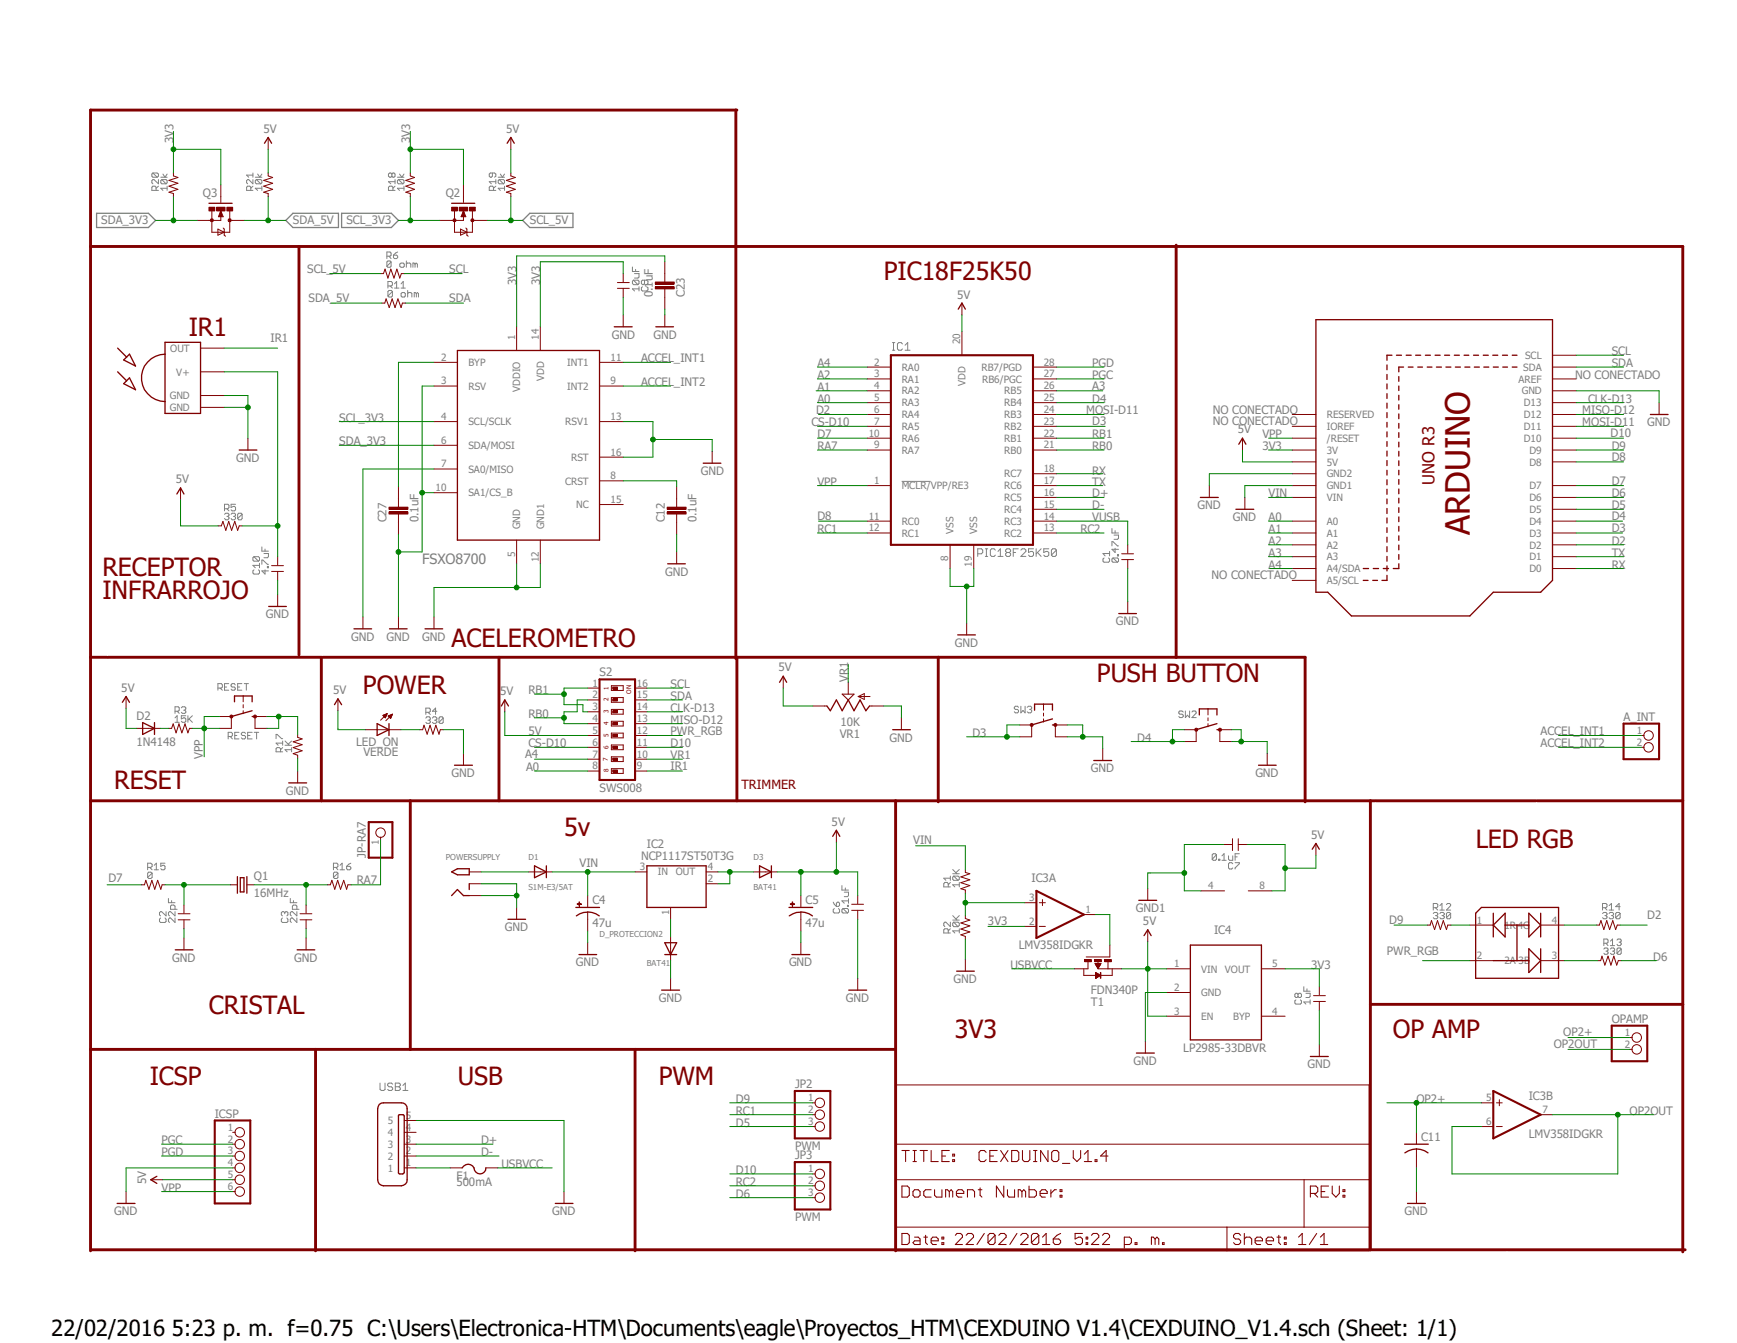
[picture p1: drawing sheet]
<svg xmlns="http://www.w3.org/2000/svg" width="279mm" height="216mm" viewBox="0 0 279 216" stroke-linecap="round" stroke-linejoin="round" font-family="sans-serif">
<defs><g id="words">
<text font-size="5.4" fill="#800000" x="236.4" y="85.9" transform="rotate(-90 236.4 85.9)">ARDUINO</text>
<g font-size="4" fill="#800000">
<text x="142.2" y="45">PIC18F25K50</text>
<text x="30.4" y="54.1">IR1</text>
<text x="16.5" y="92.5">RECEPTOR</text>
<text x="16.5" y="96.4">INFRARROJO</text>
<text x="72.6" y="104">ACELEROMETRO</text>
<text x="58.4" y="111.6">POWER</text>
<text x="176.4" y="109.7">PUSH BUTTON</text>
<text x="18.4" y="126.8">RESET</text>
<text x="90.7" y="134.5">5v</text>
<text x="237.4" y="136.4">LED RGB</text>
<text x="33.6" y="163">CRISTAL</text>
<text x="153.6" y="166.8">3V3</text>
<text x="224" y="166.8">OP AMP</text>
<text x="24.1" y="174.4">ICSP</text>
<text x="73.6" y="174.4">USB</text>
<text x="106" y="174.4">PWM</text>
</g>
<text font-size="3.6" x="8.3" y="214.8">22/02/2016 5:23 p. m. f=0.75 C:\Users\Electronica-HTM\Documents\eagle\Proyectos_HTM\CEXDUINO V1.4\CEXDUINO_V1.4.sch (Sheet: 1/1)</text>
<text font-size="2.7" fill="#800000" x="230.7" y="77.9" transform="rotate(-90 230.7 77.9)">UNO R3</text>
<text font-size="2.3" fill="#808080" x="67.9" y="90.6">FSXO8700</text>
<text font-size="2" fill="#800000" x="119.3" y="126.8">TRIMMER</text>
<g font-size="1.9" fill="#808080">
<text x="27.9" y="23" transform="rotate(-90 27.9 23)">3V3</text>
<text x="42.4" y="21.3">5V</text>
<text x="66" y="23" transform="rotate(-90 66 23)">3V3</text>
<text x="81.4" y="21.3">5V</text>
<text x="32.6" y="31.6">Q3</text>
<text x="71.7" y="31.6">Q2</text>
<text x="16.3" y="36.1">SDA_3V3</text>
<text x="47.1" y="36.1">SDA_5V</text>
<text x="55.7" y="36.1">SCL_3V3</text>
<text x="85.2" y="36.1">SCL_5V</text>
<text x="49.4" y="43.8">SCL_5V</text>
<text x="72.3" y="43.8">SCL</text>
<text x="83.1" y="45.9" transform="rotate(-90 83.1 45.9)">3V3</text>
<text x="86.9" y="45.9" transform="rotate(-90 86.9 45.9)">3V3</text>
<text x="105" y="47.8" transform="rotate(-90 105 47.8)">0.1uF</text>
<text x="110.1" y="47.8" transform="rotate(-90 110.1 47.8)">C23</text>
<text x="49.6" y="48.6">SDA_5V</text>
<text x="72.3" y="48.6">SDA</text>
<text x="154" y="48">5V</text>
<text x="43.5" y="55">IR1</text>
<text x="98.4" y="54.4">GND</text>
<text x="103.1" y="58.2">ACCEL_INT1</text>
<text x="105.1" y="54.4">GND</text>
<text x="131.5" y="59">A4</text>
<text x="175.7" y="59">PGD</text>
<text x="259.2" y="59">SDA</text>
<text x="259.2" y="57.1">SCL</text>
<text x="103.1" y="62.1">ACCEL_INT2</text>
<text x="131.5" y="64.7">A0</text>
<text x="131.5" y="62.8">A1</text>
<text x="131.5" y="60.9">A2</text>
<text x="175.7" y="60.9">PGC</text>
<text x="175.7" y="62.7">A3</text>
<text x="175.7" y="64.7">D4</text>
<text x="253.4" y="60.9">NO CONECTADO</text>
<text x="255.4" y="64.7">CLK-D13</text>
<text x="54.6" y="67.8">SCL_3V3</text>
<text x="54.6" y="71.6">SDA_3V3</text>
<text x="130.5" y="68.5">CS-D10</text>
<text x="131.3" y="66.6">D2</text>
<text x="131.5" y="70.4">D7</text>
<text x="174.7" y="66.6">MOSI-D11</text>
<text x="175.7" y="70.4">RB1</text>
<text x="175.7" y="68.4">D3</text>
<text x="195.1" y="66.6">NO CONECTADO</text>
<text x="195.1" y="68.4">NO CONECTADO</text>
<text x="199.1" y="69.7">5V</text>
<text x="203.1" y="70.4">VPP</text>
<text x="254.5" y="68.5">MOSI-D11</text>
<text x="254.5" y="66.6">MISO-D12</text>
<text x="259.1" y="70.3">D10</text>
<text x="265" y="68.5">GND</text>
<text x="28.3" y="77.7">5V</text>
<text x="38" y="74.3">GND</text>
<text x="112.7" y="76.4">GND</text>
<text x="131.5" y="72.3">RA7</text>
<text x="175.7" y="76.4">RX</text>
<text x="175.7" y="72.3">RB0</text>
<text x="203.1" y="72.3">3V3</text>
<text x="259.2" y="72.3">D9</text>
<text x="259.2" y="77.9">D7</text>
<text x="259.2" y="74.1">D8</text>
<text x="62.2" y="84" transform="rotate(-90 62.2 84)">C27</text>
<text x="67.3" y="84" transform="rotate(-90 67.3 84)">0.1uF</text>
<text x="106.9" y="84" transform="rotate(-90 106.9 84)">C12</text>
<text x="112.1" y="84" transform="rotate(-90 112.1 84)">0.1uF</text>
<text x="131.5" y="78.1">VPP</text>
<text x="131.5" y="83.6">D8</text>
<text x="175.7" y="83.8">VUSB</text>
<text x="175.7" y="81.9">D-</text>
<text x="175.7" y="80">D+</text>
<text x="175.7" y="78.1">TX</text>
<text x="192.6" y="81.9">GND</text>
<text x="198.3" y="83.8">GND</text>
<text x="204" y="83.8">A0</text>
<text x="204" y="80">VIN</text>
<text x="259.2" y="81.9">D5</text>
<text x="259.2" y="80">D6</text>
<text x="259.2" y="83.6">D4</text>
<text x="131.5" y="85.7">RC1</text>
<text x="173.8" y="85.7">RC2</text>
<text x="204" y="85.7">A1</text>
<text x="204" y="87.6">A2</text>
<text x="204" y="89.5">A3</text>
<text x="259.2" y="89.5">TX</text>
<text x="259.2" y="87.6">D2</text>
<text x="259.2" y="85.5">D3</text>
<text x="107" y="92.5">GND</text>
<text x="194.9" y="93.1">NO CONECTADO</text>
<text x="204" y="91.4">A4</text>
<text x="259.2" y="91.4">RX</text>
<text x="42.8" y="99.4">GND</text>
<text x="179.5" y="100.5">GND</text>
<text x="56.5" y="103">GND</text>
<text x="62.2" y="103">GND</text>
<text x="67.9" y="103">GND</text>
<text x="125.2" y="107.9">5V</text>
<text x="153.6" y="104">GND</text>
<text x="19.5" y="111.2">5V</text>
<text x="53.6" y="111.6">5V</text>
<text x="80.4" y="111.8">5V</text>
<text x="85" y="111.6">RB1</text>
<text x="96.4" y="108.7">S2</text>
<text x="107.9" y="112.5">SDA</text>
<text x="107.9" y="110.6">SCL</text>
<text x="136.4" y="109.7" transform="rotate(-90 136.4 109.7)">VR1</text>
<text x="22" y="119.9">1N4148</text>
<text x="22" y="115.8">D2</text>
<text x="57.3" y="120">LED_ON</text>
<text x="85" y="118.2">5V</text>
<text x="85" y="115.4">RB0</text>
<text x="107.9" y="114.4">CLK-D13</text>
<text x="107.9" y="116.3">MISO-D12</text>
<text x="107.9" y="118.2">PWR_RGB</text>
<text x="135.1" y="118.6">VR1</text>
<text x="135.2" y="116.7">10K</text>
<text x="143.1" y="119.2">GND</text>
<text x="156.4" y="118.4">D3</text>
<text x="182.9" y="119.2">D4</text>
<text x="247.8" y="118.2">ACCEL_INT1</text>
<text x="261.1" y="115.9">A_INT</text>
<text x="32.6" y="122" transform="rotate(-90 32.6 122)">VPP</text>
<text x="58.5" y="121.6">VERDE</text>
<text x="72.6" y="124.9">GND</text>
<text x="84.5" y="121.9">A4</text>
<text x="84.6" y="123.9">A0</text>
<text x="85" y="120.1">CS-D10</text>
<text x="107.9" y="120.1">D10</text>
<text x="107.9" y="122">VR1</text>
<text x="107.9" y="123.8">IR1</text>
<text x="175.5" y="124.2">GND</text>
<text x="201.9" y="124.9">GND</text>
<text x="247.8" y="120.1">ACCEL_INT2</text>
<text x="46" y="127.8">GND</text>
<text x="96.4" y="127.3">SWS008</text>
<text x="58.8" y="137.9" transform="rotate(-90 58.8 137.9)">JP-RA7</text>
<text x="104.1" y="136.4">IC2</text>
<text x="133.8" y="132.7">5V</text>
<text x="146.9" y="135.8">VIN</text>
<text x="210.9" y="134.8">5V</text>
<text x="17.4" y="141.9">D7</text>
<text x="40.9" y="141.5">Q1</text>
<text x="57.4" y="142.1">RA7</text>
<text x="93.2" y="139.4">VIN</text>
<text x="103.1" y="138.3">NCP1117ST50T3G</text>
<text x="165.9" y="141.8">IC3A</text>
<text x="40.9" y="144.1">16MHz</text>
<text x="81.2" y="149.7">GND</text>
<text x="95.3" y="149">47u</text>
<text x="95.3" y="145.4">C4</text>
<text x="129.6" y="149">47u</text>
<text x="129.6" y="145.4">C5</text>
<text x="158.9" y="148.7">3V3</text>
<text x="182.7" y="146.6">GND1</text>
<text x="183.9" y="148.7">5V</text>
<text x="223.5" y="148.5">D9</text>
<text x="265" y="147.8">D2</text>
<text x="27.7" y="154.6">GND</text>
<text x="47.3" y="154.6">GND</text>
<text x="92.6" y="155.4">GND</text>
<text x="126.9" y="155.4">GND</text>
<text x="162.5" y="155.7">USBVCC</text>
<text x="163.9" y="152.5">LMV358IDGKR</text>
<text x="195.3" y="150.1">IC4</text>
<text x="210.9" y="155.7">3V3</text>
<text x="223.1" y="153.5">PWR_RGB</text>
<text x="265.9" y="154.4">D6</text>
<text x="106" y="161.1">GND</text>
<text x="136.1" y="161.1">GND</text>
<text x="153.4" y="158">GND</text>
<text x="175.5" y="159.7">FDN340P</text>
<text x="175.5" y="161.7">T1</text>
<text x="251.5" y="166.6">OP2+</text>
<text x="259.2" y="164.4">OPAMP</text>
<text x="182.3" y="171.2">GND</text>
<text x="190.3" y="169.1">LP2985-33DBVR</text>
<text x="210.3" y="171.7">GND</text>
<text x="249.9" y="168.5">OP2OUT</text>
<text x="34.5" y="179.7">ICSP</text>
<text x="118.4" y="179.2">RC1</text>
<text x="118.4" y="177.3">D9</text>
<text x="127.9" y="174.9">JP2</text>
<text x="227.8" y="177.3">OP2+</text>
<text x="245.9" y="176.8">IC3B</text>
<text x="262.1" y="179.2">OP2OUT</text>
<text x="26" y="185.8">PGD</text>
<text x="26" y="183.9">PGC</text>
<text x="77.4" y="185.8">D-</text>
<text x="77.4" y="183.9">D+</text>
<text x="118.4" y="181.1">D5</text>
<text x="127.9" y="184.9">PWM</text>
<text x="228.6" y="183.5">C11</text>
<text x="245.9" y="183">LMV358IDGKR</text>
<text x="23.5" y="190.4" transform="rotate(-90 23.5 190.4)">5V</text>
<text x="26" y="191.6">VPP</text>
<text x="73.4" y="190.6">500mA</text>
<text x="73.4" y="189.7">F1</text>
<text x="80.6" y="187.7">USBVCC</text>
<text x="118.4" y="190.6">RC2</text>
<text x="118.4" y="188.7">D10</text>
<text x="127.9" y="186.3">JP3</text>
<text x="18.4" y="195.4">GND</text>
<text x="88.8" y="195.4">GND</text>
<text x="118.4" y="192.5">D6</text>
<text x="127.9" y="196.3">PWM</text>
<text x="225.9" y="195.4">GND</text>
</g>
<g font-size="1.6" fill="#808080">
<text x="27.4" y="56.6">OUT</text>
<text x="71" y="58">2</text>
<text x="75.4" y="58.8">BYP</text>
<text x="82.8" y="54.6" transform="rotate(-90 82.8 54.6)">1</text>
<text x="86.7" y="54.6" transform="rotate(-90 86.7 54.6)">14</text>
<text x="91.2" y="58.8">INT1</text>
<text x="98.2" y="58">11</text>
<text x="140.6" y="58.8">2</text>
<text x="145" y="59.6">RA0</text>
<text x="154.4" y="55.4" transform="rotate(-90 154.4 55.4)">20</text>
<text x="157.9" y="59.6">RB7/PGD</text>
<text x="167.9" y="58.8">28</text>
<text x="245" y="59.6">SDA</text>
<text x="245.3" y="57.7">SCL</text>
<text x="27.3" y="64.2">GND</text>
<text x="28.4" y="60.4">V+</text>
<text x="71" y="61.8">3</text>
<text x="75.4" y="62.7">RSV</text>
<text x="83.7" y="63" transform="rotate(-90 83.7 63)">VDDIO</text>
<text x="87.5" y="61.3" transform="rotate(-90 87.5 61.3)">VDD</text>
<text x="91.2" y="62.7">INT2</text>
<text x="98.2" y="61.8">9</text>
<text x="140.6" y="60.7">3</text>
<text x="140.6" y="62.6">4</text>
<text x="140.6" y="64.5">5</text>
<text x="145" y="61.5">RA1</text>
<text x="145" y="63.4">RA2</text>
<text x="145" y="65.3">RA3</text>
<text x="155.3" y="62.1" transform="rotate(-90 155.3 62.1)">VDD</text>
<text x="158" y="61.5">RB6/PGC</text>
<text x="161.5" y="65.3">RB4</text>
<text x="161.5" y="63.4">RB5</text>
<text x="167.9" y="64.5">25</text>
<text x="167.9" y="62.6">26</text>
<text x="167.9" y="60.7">27</text>
<text x="244.3" y="61.5">AREF</text>
<text x="244.8" y="63.4">GND</text>
<text x="245.1" y="65.3">D13</text>
<text x="27.3" y="66.1">GND</text>
<text x="71" y="67.5">4</text>
<text x="71" y="71.3">6</text>
<text x="75.4" y="68.4">SCL/SCLK</text>
<text x="90.9" y="68.4">RSV1</text>
<text x="98.2" y="67.5">13</text>
<text x="139.7" y="70.2">10</text>
<text x="140.6" y="66.4">6</text>
<text x="140.6" y="68.3">7</text>
<text x="145" y="67.2">RA4</text>
<text x="145" y="69.1">RA5</text>
<text x="145" y="71">RA6</text>
<text x="161.5" y="71">RB1</text>
<text x="161.5" y="69.1">RB2</text>
<text x="161.5" y="67.2">RB3</text>
<text x="167.9" y="70.2">22</text>
<text x="167.9" y="68.3">23</text>
<text x="167.9" y="66.4">24</text>
<text x="213.4" y="71">/RESET</text>
<text x="213.4" y="69.1">IOREF</text>
<text x="213.4" y="67.2">RESERVED</text>
<text x="245.1" y="71">D10</text>
<text x="245.1" y="69.1">D11</text>
<text x="245.1" y="67.2">D12</text>
<text x="71" y="75.1">7</text>
<text x="75.4" y="72.2">SDA/MOSI</text>
<text x="75.4" y="76">SA0/MISO</text>
<text x="90.9" y="77.9">CRST</text>
<text x="91.9" y="74.1">RST</text>
<text x="98.2" y="77">8</text>
<text x="98.2" y="73.2">16</text>
<text x="140.6" y="77.8">1</text>
<text x="140.6" y="72.1">9</text>
<text x="145" y="72.9">RA7</text>
<text x="161.5" y="76.8">RC7</text>
<text x="161.5" y="72.9">RB0</text>
<text x="167.9" y="72.1">21</text>
<text x="167.9" y="77.8">17</text>
<text x="167.9" y="75.9">18</text>
<text x="213.4" y="76.8">GND2</text>
<text x="213.4" y="74.8">5V</text>
<text x="213.4" y="72.9">3V</text>
<text x="246" y="74.8">D8</text>
<text x="246" y="72.9">D9</text>
<text x="70.1" y="79">10</text>
<text x="75.4" y="79.8">SA1/CS_B</text>
<text x="92.7" y="81.7">NC</text>
<text x="98.2" y="80.9">15</text>
<text x="139.7" y="83.5">11</text>
<text x="145" y="78.7">MCLR/VPP/RE3</text>
<text x="161.5" y="82.5">RC4</text>
<text x="161.5" y="80.6">RC5</text>
<text x="161.5" y="78.7">RC6</text>
<text x="167.9" y="83.5">14</text>
<text x="167.9" y="81.6">15</text>
<text x="167.9" y="79.7">16</text>
<text x="213.4" y="80.6">VIN</text>
<text x="213.4" y="78.7">GND1</text>
<text x="246" y="82.5">D5</text>
<text x="246" y="80.6">D6</text>
<text x="246" y="78.7">D7</text>
<text x="82.8" y="89.5" transform="rotate(-90 82.8 89.5)">5</text>
<text x="83.7" y="85.1" transform="rotate(-90 83.7 85.1)">GND</text>
<text x="87.5" y="85.1" transform="rotate(-90 87.5 85.1)">GND1</text>
<text x="139.7" y="85.4">12</text>
<text x="145" y="84.4">RC0</text>
<text x="145" y="86.3">RC1</text>
<text x="153.4" y="85.9" transform="rotate(-90 153.4 85.9)">VSS</text>
<text x="157.2" y="85.9" transform="rotate(-90 157.2 85.9)">VSS</text>
<text x="161.5" y="86.3">RC2</text>
<text x="161.5" y="84.4">RC3</text>
<text x="167.9" y="85.4">13</text>
<text x="213.4" y="88.2">A2</text>
<text x="213.4" y="86.3">A1</text>
<text x="213.4" y="84.4">A0</text>
<text x="246" y="88.2">D2</text>
<text x="246" y="86.3">D3</text>
<text x="246" y="84.4">D4</text>
<text x="86.7" y="90.4" transform="rotate(-90 86.7 90.4)">12</text>
<text x="152.5" y="90.3" transform="rotate(-90 152.5 90.3)">8</text>
<text x="156.3" y="91.1" transform="rotate(-90 156.3 91.1)">19</text>
<text x="213.4" y="93.9">A5/SCL</text>
<text x="213.4" y="92">A4/SDA</text>
<text x="213.4" y="90.1">A3</text>
<text x="246" y="92">D0</text>
<text x="246" y="90.1">D1</text>
<text x="95.3" y="110.4">1</text>
<text x="95.3" y="112.3">2</text>
<text x="102.4" y="112.3">15</text>
<text x="102.4" y="110.4">16</text>
<text x="95.3" y="114.2">3</text>
<text x="95.3" y="116.1">4</text>
<text x="95.3" y="118">5</text>
<text x="95.3" y="119.9">6</text>
<text x="102.4" y="119.9">11</text>
<text x="102.4" y="118">12</text>
<text x="102.4" y="116.1">13</text>
<text x="102.4" y="114.2">14</text>
<text x="263.3" y="118">1</text>
<text x="263.3" y="119.9">2</text>
<text x="95.3" y="121.8">7</text>
<text x="95.3" y="123.7">8</text>
<text x="102.4" y="123.7">9</text>
<text x="102.4" y="121.8">10</text>
<text x="61" y="135.8" transform="rotate(-90 61 135.8)">1</text>
<text x="102.9" y="139.9">3</text>
<text x="105.8" y="140.7">IN</text>
<text x="108.7" y="140.7">OUT</text>
<text x="113.8" y="139.9">4</text>
<text x="113.8" y="141.8">2</text>
<text x="194.4" y="142.9">4</text>
<text x="202.6" y="142.9">8</text>
<text x="107.6" y="147" transform="rotate(-90 107.6 147)">1</text>
<text x="165.6" y="148.6">2</text>
<text x="165.6" y="144.8">3</text>
<text x="174.6" y="146.7">1</text>
<text x="237.6" y="148.5">1</text>
<text x="242" y="149.3">1R</text>
<text x="244.1" y="149.3">4G</text>
<text x="249.6" y="148.5">4</text>
<text x="188.9" y="155.5">1</text>
<text x="204.6" y="155.5">5</text>
<text x="237.6" y="154.2">2</text>
<text x="242" y="155">2A 3B</text>
<text x="249.6" y="154.2">3</text>
<text x="188.9" y="159.3">2</text>
<text x="193.2" y="156.3">VIN</text>
<text x="193.2" y="160.1">GND</text>
<text x="197" y="156.3">VOUT</text>
<text x="188.9" y="163.1">3</text>
<text x="193.2" y="164">EN</text>
<text x="198.4" y="164">BYP</text>
<text x="204.6" y="163.1">4</text>
<text x="261.4" y="166.5">1</text>
<text x="261.4" y="168.4">2</text>
<text x="65.3" y="179.9">5</text>
<text x="130" y="177">1</text>
<text x="130" y="178.9">2</text>
<text x="239.1" y="177">5</text>
<text x="248.1" y="178.9">7</text>
<text x="36.7" y="181.8">1</text>
<text x="36.7" y="183.7">2</text>
<text x="36.7" y="185.6">3</text>
<text x="62.4" y="184.5">3</text>
<text x="62.4" y="182.6">4</text>
<text x="62.4" y="180.7">5</text>
<text x="65.3" y="185.6">2</text>
<text x="65.3" y="183.7">3</text>
<text x="65.3" y="181.8">4</text>
<text x="130" y="180.8">3</text>
<text x="239.1" y="180.8">6</text>
<text x="36.7" y="187.5">4</text>
<text x="36.7" y="189.4">5</text>
<text x="36.7" y="191.3">6</text>
<text x="62.4" y="188.3">1</text>
<text x="62.4" y="186.4">2</text>
<text x="65.3" y="187.5">1</text>
<text x="130" y="188.4">1</text>
<text x="130" y="190.3">2</text>
<text x="130" y="192.2">3</text>
</g>
<g font-size="1.3" fill="#808080">
<text x="71.7" y="138.3">POWERSUPPLY</text>
<text x="85" y="143">S1M-E3/5AT</text>
<text x="85" y="138.3">D1</text>
<text x="121.2" y="143">BAT41</text>
<text x="121.2" y="138.3">D3</text>
<text x="96.4" y="150.6">D_PROTECCION2</text>
<text x="104.1" y="155.4">BAT41</text>
</g>
<g font-size="1" fill="#800000">
<text x="97.9" y="112.7" transform="rotate(-90 97.9 112.7)">2</text>
<text x="97.9" y="111" transform="rotate(-90 97.9 111)">1</text>
<text x="101.5" y="111.6" transform="rotate(-90 101.5 111.6)">ON</text>
<text x="97.9" y="118.5" transform="rotate(-90 97.9 118.5)">5</text>
<text x="97.9" y="116.5" transform="rotate(-90 97.9 116.5)">4</text>
<text x="97.9" y="114.6" transform="rotate(-90 97.9 114.6)">3</text>
<text x="97.8" y="122.3" transform="rotate(-90 97.8 122.3)">7</text>
<text x="97.9" y="124.1" transform="rotate(-90 97.9 124.1)">8</text>
<text x="97.9" y="120.4" transform="rotate(-90 97.9 120.4)">6</text>
</g>
</g></defs>
<path d="M14.3 17.4l257.1 184.1M271.4 17.4l-257.1 184.1" fill="none" stroke="#fff" stroke-width=".16"/>
<g fill="none" stroke="#808080" stroke-width=".16">
<path d="M24.6 27.8l-.2 .2v.3l.2 .2h.7M24.6 27.8h.7l.2 .2v.3l-.2 .2M24.6 27.8l.7 .7M25.1 30.6v-.5l-.2-.2h-.3l-.2 .2v.5h1.1M25.5 28.9v.6l-.7-.6-.4 .1v.4l.2 .1M25.5 29.9l-.4 .4M25.9 28.5h1M26 28.9l-.1 .1v.4l.1 .1h.7M26 28.9h.7l.2 .1v.4l-.2 .1M26 28.9l.7 .6M26.2 28l.3 .5 .4-.5M26.9 30.3h-1l.3 .3"/>
<path d="M26.9 29.9v.7M40.3 30.6v-.5l-.1-.2h-.4l-.1 .2v.5h1M40.7 28.9v.6l-.7-.6-.3 .1v.4l.1 .1M40.7 27.8v.7M40.7 29.9l-.4 .4M40.7 28.2h-1l.3 .3M41.1 28.5h1M41.2 28.9h.8l.1 .1v.4l-.1 .1M41.2 28.9l-.1 .1v.4l.1 .1h.8M41.2 28.9l.8 .6M41.4 28l.4 .5 .3-.5M42.1 29.9v.7"/>
<path d="M42.1 30.3h-1l.3 .3M63 28l-.1-.2-.4 .2v.3l.2 .2 .3-.2M63 28l.2-.2 .3 .2v.3l-.1 .2-.4-.2M63 28v.3M63.2 30.6v-.5l-.2-.2h-.3l-.2 .2v.5h1M63.5 29.9l-.3 .4M63.5 29.2h-1l.4 .3M63.5 28.9v.6M63.9 28.5h1.1M64.1 28.9h.7l.2 .1v.4l-.2 .1M64.1 28.9l-.2 .1v.4l.2 .1h.7M64.1 28.9l.7 .6"/>
<path d="M64.3 28l.3 .5 .4-.5M65 30.3h-1.1l.4 .3M65 29.9v.7M79.2 27.8v.5l-.2 .2-.3-.2v-.3l.2-.2h.6l.3 .2v.3l-.3 .2M79.4 30.6v-.5l-.2-.2h-.3l-.2 .2v.5h1.1M79.8 29.2h-1.1l.3 .3M79.8 29.9l-.4 .4M79.8 28.9v.6M80.1 28.5h1.1M80.3 28.9l-.2 .1v.4l.2 .1h.7M80.3 28.9h.7l.2 .1v.4l-.2 .1M80.3 28.9l.7 .6"/>
<path d="M80.5 28l.3 .5 .4-.5M81.2 30.3h-1.1l.4 .3M81.2 29.9v.7M62.2 41.2h.5l.2-.2v-.3l-.2-.2h-.5v1.1M62.4 46h.5l.2-.2v-.3l-.2-.2h-.5v1M62.6 41.2l.3 .4M62.7 46l.4 .3M62.9 42.1l-.2-.1h-.3l-.2 .1v.7M62.9 42.1v.7l-.2 .2h-.3l-.2-.2M62.9 42.1l-.7 .7M63.1 46.9l-.2-.2h-.3l-.2 .2v.7M63.1 46.9v.7l-.2 .2h-.3l-.2-.2"/>
<path d="M63.1 46.9l-.7 .7M63.3 41h.5l.2 .2v.2l-.2 .2h-.3l-.2-.2zM63.5 45.6l.3-.3v1M63.5 46.3h.7M64 40.5l-.7 .5M64.3 42.5l.2-.2h.4l.1 .2v.3l-.1 .2h-.4l-.2-.2zM64.5 47.2l.2-.2h.3l.2 .2v.4l-.2 .2h-.3l-.2-.2zM64.5 46.3h.7M64.5 45.6l.4-.3v1M65.4 42.5l.1-.2h.4l.2 .2v.5M65.4 42v1M65.6 47.2l.1-.2h.4l.2 .2v.6"/>
<path d="M65.6 46.7v1.1M66.8 42.5l-.4-.2v.7M66.8 42.5v.5M66.8 42.5l.1-.2 .2 .2v.5M67 47.2l-.4-.2v.8M67 47.2v.6M67 47.2l.1-.2 .2 .2v.6M101.7 42.9v.7h1.1M101.9 45h.7l.2 .2v.4l-.2 .2M101.9 45l-.2 .2v.4l.2 .2h.7M101.9 45l.7 .8M102.1 44h.7v.5l-.2 .2h-.5"/>
<path d="M102.2 43.3v.3M102.8 46.4h-1.1l.4 .4M102.8 46.1v.7M103.3 46.1l-.1 .2v.3l.1 .2h.7l.2-.2v-.3l-.2-.2M103.7 45v.6l-.2 .2h-.2l-.1-.2v-.4l.1-.2h.7l.2 .2v.4l-.2 .2M143.6 56.3h.3M143.6 55.1h.3M143.7 55.1v1.2M145.2 55.3l-.3-.2h-.3l-.2 .2v.8l.2 .2h.3l.3-.2M145.6 56.3h.8M145.6 55.5l.4-.4v1.2M145 77.4h4.7"/>
<path d="M36.1 82.7l.2-.2h.4l.1 .2-.1 .3M36.1 81.8h.6l.1-.2v-.4l-.1-.1h-.6v1M36.5 81.8l.3 .3M36.5 83h.2M36.7 83l.1 .2-.1 .4h-.4l-.2-.2M37.2 82.7l.1-.2h.4l.2 .2-.2 .3M37.5 83h.2M37.7 83l.2 .2-.2 .4h-.4l-.1-.2M37.9 81.1h-.7v.5l.5-.2 .2 .2v.4l-.2 .1h-.4l-.1-.1M38.9 82.7l-.1-.2h-.4l-.2 .2v.7M38.9 82.7v.7l-.1 .2h-.4l-.2-.2M38.9 82.7l-.7 .7"/>
<path d="M40.9 91.6l-.2 .2v.3l.2 .2h.7l.1-.2v-.3l-.1-.2M40.9 89.5l-.2 .2v.3l.2 .2h.7M40.9 89.5h.7l.1 .2v.3l-.1 .2M40.9 89.5l.7 .7M41.7 90.6v.7M41.7 90.9h-1l.4 .4M42.1 87.9v.7h1.1M42.1 90.7v-.7h.2l.7 .7h.2M42.5 89h.7v.5l-.2 .2h-.5M42.6 91.6v.7l-.5-.5h1.1M42.6 88.3v.3M43 91.1h.2v.2h-.2z"/>
<path d="M157.3 89h.6l.2-.2v-.4l-.2-.2h-.6v1.3M158.5 88.2h.4M158.5 89.5h.4M158.7 88.2v1.3M160.1 88.4l-.2-.2h-.4l-.2 .2v.8l.2 .3h.4l.2-.3M160.5 89.5h.8M160.5 88.6l.4-.4v1.3M162 88.8l-.2-.2v-.2l.2-.2h.3l.3 .2v.2l-.3 .2M162 88.8l-.2 .2v.2l.2 .3h.3l.3-.3v-.2l-.3-.2M162 88.8h.3M163 88.8h.4M163.8 88.2h-.8v1.3"/>
<path d="M164.2 88.4l.2-.2h.4l.2 .2v.2l-.8 .9h.8M166.2 88.2h-.8v.6l.6-.2 .2 .2v.4l-.2 .3h-.3l-.3-.3M166.7 88.2v1.3M166.9 88.8l.6 .7M167.5 88.2l-.8 .8M168.7 88.2h-.8v.6l.6-.2 .2 .2v.4l-.2 .3h-.4l-.2-.3M169.9 88.4l-.2-.2h-.4l-.2 .2v.8M169.9 88.4v.8l-.2 .3h-.4l-.2-.3M169.9 88.4l-.8 .8M177.6 89.7l-.2 .2v.3l.2 .2h.7l.2-.2v-.3l-.2-.2M178.5 89h-1.1l.4 .4M178.5 88.6v.8"/>
<path d="M178.9 85v.7h1M178.9 87.8v-.7h.1l.7 .7h.2M179 89.7l-.1 .2v.3l.1 .2h.7M179 89.7h.7l.2 .2v.3l-.2 .2M179 89.7l.7 .7M179.2 86h.7v.5l-.2 .2h-.5M179.4 88.1v.7l-.5-.5h1M179.4 85.3v.4M179.7 89.2h.2v.2h-.2zM28.2 114.3h.5l.1-.1v-.4l-.1-.2h-.5v1.1M28.2 115.4l.3-.3v1M28.2 116.1h.6"/>
<path d="M28.5 114.3l.3 .4M29.2 113.8l.1-.2h.4l.2 .2-.2 .4M29.5 114.2h.2M29.7 114.2l.2 .1-.2 .4h-.4l-.1-.2M29.9 115.1h-.7v.5l.3-.2 .4 .2v.4l-.2 .1h-.4l-.1-.1M30.2 115.1v1M30.4 115.6l.5 .5M30.9 115.1l-.7 .6M35.1 110.6h.5l.2-.2v-.3l-.2-.2h-.5v1.1M35.4 110.6l.4 .4M36.1 110.4h.3M36.7 118.4h.5l.2-.2v-.3l-.2-.2h-.5v1.1"/>
<path d="M36.8 109.9h-.7v1.1h.7M37 118.4l.4 .4M37.8 118.2h.3M37.8 110.1l-.1-.2h-.4l-.1 .4 .1 .1h.4l.1 .4-.1 .2h-.4l-.1-.2M38.2 110.4h.4M38.4 117.7h-.6v1.1h.6M38.9 109.9h-.7v1.1h.7M39.3 109.9h.7M39.5 117.9l-.2-.2h-.3l-.2 .2 .2 .3h.3l.2 .2v.2l-.2 .2h-.3l-.2-.2M39.6 109.9v1.1M39.8 118.2h.4M40.6 117.7h-.8v1.1h.8"/>
<path d="M40.9 117.7h.7M41.3 117.7v1.1M44.4 118.7v-.6h.2l.7 .6h.2M45.5 119.5h-1.1l.3 .3M45.5 119.1v.7M45.8 119.8h1.1M45.8 119.1l.7 .7M46.9 119.1l-.5 .5M68.5 115.4l.2-.2h.3l.2 .2-.2 .4M68.5 114.5h.5l.2-.2v-.3l-.2-.2h-.5v1.1M68.8 115.8h.2M68.8 114.5l.4 .4"/>
<path d="M69 115.8l.2 .2-.2 .3h-.3l-.2-.2M69.6 115.4l.1-.2h.4l.2 .2v.2l-.2 .2M69.9 115.8h.2M70.1 115.8l.2 .2v.1l-.2 .2h-.4l-.1-.2M70.3 114.3h-.7l.5-.5v1.1M71.3 115.4l-.2-.2h-.3l-.2 .2v.7M71.3 115.4v.7l-.2 .2h-.3l-.2-.2M71.3 115.4l-.7 .7M163.8 113.7l-.1-.2h-.4l-.1 .2 .1 .3h.4l.1 .2v.2l-.1 .2h-.4l-.1-.2M164.2 113.5v1.1l.3-.4 .4 .4v-1.1M165.2 113.7l.2-.2h.4l.1 .2-.1 .3M165.6 114h.2"/>
<path d="M165.8 114l.1 .2v.2l-.1 .2h-.4l-.2-.2M190.3 114.5l-.2-.2h-.3l-.2 .2 .2 .3h.3l.2 .2v.2l-.2 .2h-.3l-.2-.2M190.7 114.3v1.1l.3-.4 .3 .4v-1.1M191.7 114.5l.2-.2h.3l.2 .2v.1l-.7 .8h.7M23.7 139.4h.6l.2-.1v-.4l-.2-.1h-.6v1M24.1 139.4l.4 .4M24.8 139.1l.3-.3v1M24.8 139.8h.7M26.5 138.8h-.6v.5l.3-.2 .3 .2v.4l-.1 .1h-.4l-.1-.1M45.1 120.9v-.5l-.2-.2h-.3l-.2 .2v.5h1.1M45.5 120.2l-.4 .3M46.9 120.5h-1.1l.4 .4"/>
<path d="M46.9 120.2v.7M53.6 139.4h.6l.2-.1v-.4l-.2-.1h-.6v1M54 139.4l.4 .4M54.7 139.8h.7M54.7 139.1l.3-.3v1M55.8 139.3h.5l.1 .1v.3l-.1 .1h-.4l-.1-.1zM56.4 138.8l-.6 .5M153.2 139.8l.7 .7M154.3 139.8l-.5 .5M195.7 137.4l-.2-.2h-.3l-.2 .2v.7M195.7 137.4v.7l-.2 .2h-.3l-.2-.2M195.7 137.4l-.7 .7"/>
<path d="M196 138.1h.2v.2h-.2zM196.6 138.3h.6M196.6 137.6l.3-.4v1.1M197.6 137.6v.5l.2 .2h.5v-.7M198.3 138.9l-.2-.2h-.3l-.2 .2v.6l.2 .2h.3l.2-.2M198.7 138.7h.6v.2l-.6 .6v.2M198.7 137.8h.3M199.3 137.2h-.6v1.1M24.5 140.4l-.2-.2h-.4l-.2 .2v.7M24.5 140.4v.7l-.2 .1h-.4l-.2-.1M24.5 140.4l-.8 .7M25.8 147.6l-.1 .2v.3l.1 .2h.7l.2-.2v-.3l-.2-.2"/>
<path d="M26.7 146.6v.6l-.7-.6-.3 .1v.4l.1 .1M27.1 144.4v.7h1.1M27.6 144.8v.3M28.2 146.2v-.5l-.3-.2h-.3l-.2 .2v.5h1.1M28.2 146.6v.6l-.8-.6-.3 .1v.4l.2 .1M28.2 147.6v.7l-.8-.7h-.1l-.2 .2v.3l.2 .2M45.4 147.6l-.1 .2v.3l.1 .2h.7l.2-.2v-.3l-.2-.2M45.8 146.7l-.2-.1h-.2l-.1 .1v.4l.1 .1M45.8 146.7l.2-.1 .3 .1v.4l-.2 .1M45.8 146.7v.2M46.7 144.4v.7h1.1M47.2 144.8v.3"/>
<path d="M47.8 147.6v.7l-.8-.7h-.1l-.2 .2v.3l.2 .2M47.8 146.6v.6l-.8-.6-.3 .1v.4l.2 .1M47.8 146.2v-.5l-.2-.2h-.4l-.2 .2v.5h1.1M54.4 140.4l-.2-.2h-.4l-.2 .2v.7M54.4 140.4v.7l-.2 .1h-.4l-.2-.1M54.4 140.4l-.8 .7M134 145l.5 .7M134.2 146l-.2 .3v.3l.2 .2h.7l.1-.2v-.3l-.1-.3M134.7 145l.3 .2v.3l-.1 .2h-.4v-.5zM135.4 142.4v.7h1.1M135.6 146l-.2 .3v.3l.2 .2h.7M135.6 146h.7l.2 .3v.3l-.2 .2"/>
<path d="M135.6 146l.7 .8M135.8 143.4h.7v.6l-.2 .1h-.5M136 142.7v.4M136.3 145.5h.2v.2h-.2zM136.5 144.5v.7M136.5 144.8h-1.1l.4 .4M152.5 142.6v-.5l-.1-.2h-.4l-.2 .2v.5h1.1M152.5 150v-.5l-.1-.2h-.4l-.2 .2v.5h1.1M152.9 148.3v.7l-.8-.7-.3 .1v.4l.2 .2M152.9 141.9l-.4 .3M152.9 141.2h-1.1l.3 .3M152.9 140.8v.7"/>
<path d="M152.9 149.3l-.4 .3M153.2 140.5h1.1M153.2 147.9h1.1M153.2 147.2l.7 .7M153.4 140.8h.7l.2 .2v.4l-.2 .1M153.4 148.3h.7l.2 .1v.4l-.2 .2M153.4 140.8l-.2 .2v.4l.2 .1h.7M153.4 148.3l-.2 .1v.4l.2 .2h.7M153.4 140.8l.7 .7M153.4 148.3l.7 .7M154.3 142.2h-1.1l.4 .4M154.3 141.9v.7"/>
<path d="M154.3 149.3v.7M154.3 149.6h-1.1l.4 .4M154.3 147.2l-.5 .5M208.8 159.9l-.2-.2-.3 .2v.3l.1 .2 .4-.2M208.8 159.9l.2-.2h.2l.1 .2v.3l-.1 .2h-.2l-.2-.2M208.8 159.9v.3M209.7 158.6v.7h1M210.1 159.7h.6v.5l-.1 .2h-.5M210.2 159v.3M230.5 146.9l.2-.2h.4l.2 .2-.2 .3M230.5 145.9h.6l.2-.1v-.4l-.2-.2h-.6v1.1M230.9 147.2h.2"/>
<path d="M230.9 145.9l.4 .4M231.1 147.2l.2 .2-.2 .3h-.4l-.2-.2M231.6 146.9l.2-.2h.3l.2 .2v.1l-.2 .2M231.6 145.6l.3-.4v1.1M231.6 146.3h.7M231.9 147.2h.2M232.1 147.2l.2 .2v.1l-.2 .2h-.3l-.2-.2M232.7 145.4l.1-.2h.4l.1 .2v.2l-.6 .7h.6M233.3 146.9l-.1-.2h-.4l-.1 .2v.6M233.3 146.9v.6l-.1 .2h-.4l-.1-.2M233.3 146.9l-.6 .6M257.8 146.9l.2-.2h.3l.2 .2-.2 .3"/>
<path d="M257.8 145.9h.5l.2-.1v-.4l-.2-.2h-.5v1.1M258 152.6l.1-.2h.4l.2 .2-.2 .3M258 151.6h.5l.2-.1v-.4l-.2-.1h-.5v1M258.1 147.2h.2M258.1 145.9l.4 .4M258.3 147.2l.2 .2-.2 .3h-.3l-.2-.2M258.3 152.9h.2M258.3 151.6l.4 .4M258.5 152.9l.2 .2-.2 .3h-.4l-.1-.2M258.8 146.9l.2-.2h.4l.1 .2-.1 .3M258.8 146.3h.7M258.8 145.6l.4-.4v1.1"/>
<path d="M259 152.6l.2-.2h.3l.2 .2-.2 .3M259 151.3l.4-.3v1M259 152h.7M259.2 147.2h.2M259.4 147.2l.1 .2-.1 .3h-.4l-.2-.2M259.4 152.9h.1M259.5 152.9l.2 .2-.2 .3h-.3l-.2-.2M260.1 151.1l.2-.1h.3l.2 .1-.2 .4M260.4 151.5h.2M260.6 146.9l-.2-.2h-.3l-.2 .2v.6M260.6 146.9v.6l-.2 .2h-.3l-.2-.2M260.6 151.5l.2 .1-.2 .4h-.3l-.2-.2"/>
<path d="M260.6 146.9l-.7 .6M260.6 145.8h-.7l.5-.6v1.1M260.8 152.6l-.2-.2h-.3l-.2 .2v.6M260.8 152.6v.6l-.2 .2h-.3l-.2-.2M260.8 152.6l-.7 .6M61.1 174.1v1l.2 .2h.4l.2-.2v-1M63.2 174.3l-.3-.2h-.3l-.2 .2v.2l.2 .2h.3l.3 .2v.2l-.3 .2h-.3l-.2-.2M63.6 174.1h.6l.2 .2v.2l-.2 .2 .2 .2v.2l-.2 .2h-.6zM63.6 174.7h.6M64.8 174.5l.4-.4v1.2M64.8 175.3h.8M208.4 160.7l-.1 .2v.3l.1 .2h.8l.1-.2v-.3l-.1-.2"/>
<path d="M210.7 161.1h-1l.4 .3M210.7 160.7v.7"/>
</g>
<path d="M15.5 34.3h8.4l1.1 1.1-1.1 1.2h-8.4zM46 35.4l1.1-1.1h7.3v2.3h-7.3zM54.9 34.3h8l1.2 1.1-1.2 1.2h-8zM85.2 34.3h7v2.3h-7l-1.1-1.2z" fill="none" stroke="#808080" stroke-width=".21"/>
<g fill="none" stroke="#800000" stroke-width=".47">
<path d="M118.4 17.7v88.2M118.5 17.7h-103.9v183.4M14.6 39.6h256.1v161.7M48.1 39.6v65.7M189.2 39.4v66.3M14.6 105.7h2.6M17.4 105.7h34.3v23M51.9 105.7h158v23.2M80.3 105.7v23M118.5 105.7v23M150.9 105.7v23.2M14.6 128.7h206.6"/>
<path d="M66 128.7v40M144.1 128.7v72.4M220.4 128.7v72.2M221.4 128.7h25.7M247.3 128.7h23.4M14.6 168.7h129.5M50.8 168.7v32.4M102.2 168.7v32.4M220.4 161.5h50.3M14.7 200.9h227.6M242.5 200.9h28.6"/>
</g>
<g fill="none" stroke="#800000" stroke-width=".16">
<path d="M139.5 59h3.8M154.7 53.3v3.8M166.2 59h3.8M249.7 57.1h3.8M249.7 59h3.8M139.5 78.1h3.8M139.5 72.3h3.8M139.5 70.4h3.8M139.5 68.5h3.8M139.5 66.6h3.8M139.5 64.7h3.8M139.5 62.8h3.8"/>
<path d="M139.5 60.9h3.8M166.2 80h3.8M166.2 78.1h3.8M166.2 72.3h3.8M166.2 70.4h3.8M166.2 68.5h3.8M166.2 66.6h3.8M166.2 64.7h3.8M166.2 62.8h3.8M166.2 60.9h3.8M166.2 76.2h3.8M194.5 78.1v1.9"/>
<path d="M200.2 80v1.9M207.9 80h3.8M207.9 78.1h3.8M207.9 74.3h3.8M207.9 72.3h3.8M207.9 70.4h3.8M207.9 68.5h3.8M207.9 66.6h3.8M207.9 76.2h3.8M249.7 80h3.8M249.7 78.1h3.8M249.7 74.3h3.8"/>
<path d="M249.7 72.3h3.8M249.7 70.4h3.8M249.7 68.5h3.8M249.7 66.6h3.8M249.7 64.7h3.8M249.7 62.8h3.8M249.7 60.9h3.8M266.9 64.7v1.9M139.5 85.7h3.8M139.5 83.8h3.8M152.8 87.6v3.8M156.6 87.6v3.8"/>
<path d="M166.2 85.7h3.8M166.2 83.8h3.8M166.2 81.9h3.8M180.4 90h1.9M180.4 89h1.9M181.4 87.6v1.3M181.4 90v1.4M207.9 91.4h3.8M207.9 89.5h3.8M207.9 87.6h3.8M207.9 85.7h3.8M207.9 83.8h3.8"/>
<path d="M207.9 93.3h3.8M249.7 91.4h3.8M249.7 89.5h3.8M249.7 87.6h3.8M249.7 85.7h3.8M249.7 83.8h3.8M249.7 81.9h3.8M28.7 147.9h1.9M28.7 146.9h1.9M29.6 145.5v1.3M29.6 147.9v1.4M29.6 150.8v1.9"/>
<path d="M48.3 147.9h1.9M48.3 146.9h1.9M49.2 145.5v1.3M49.2 147.9v1.4M49.2 150.8v1.9M75.5 140.2h1.9M75.5 144h1.9M75.5 142.1h1.9M83.1 145.9v1.9M85 140.2h3.8M94.5 146.6v1.2M102.2 140.2h1.9"/>
<path d="M107.9 145.9v1.9M107.9 157.3v1.9M113.6 140.2h1.9M113.6 142.1h1.9M130.7 177.3h.4M130.7 179.2h.4M144.1 174.4h76.1v26.7h-76.1zM20.3 191.6v1.9M37.4 189.7h.4M37.4 183.9h.4M37.4 182h.4M37.4 185.8h.4"/>
<path d="M37.4 187.7h.4M37.4 191.6h.4M72.4 187.7h1.9M78.1 187.7h2M90.7 191.6v1.9M130.7 181.1h.4M130.7 188.7h.4M130.7 190.6h.4M130.7 192.5h.4M144.1 189.7h76.1M144.1 197.3h76.1M144.1 183.9h76.1"/>
<path d="M197.4 197.3v3.8M209.8 189.7v7.6"/>
<circle cx="131.9" cy="179.2" r=".76"/>
<circle cx="131.9" cy="177.3" r=".76"/>
<circle cx="38.6" cy="182" r=".76"/>
<circle cx="38.6" cy="191.6" r=".76"/>
<circle cx="38.6" cy="187.7" r=".76"/>
<circle cx="38.6" cy="189.7" r=".76"/>
<circle cx="38.6" cy="183.9" r=".76"/>
<circle cx="38.6" cy="185.8" r=".76"/>
<circle cx="131.9" cy="192.5" r=".76"/>
<circle cx="131.9" cy="188.7" r=".76"/>
<circle cx="131.9" cy="181.1" r=".76"/>
<circle cx="131.9" cy="190.6" r=".76"/>
</g>
<g fill="none" stroke="#800000" stroke-width=".17">
<path d="M145.1 190.7h.9l.3 .3v1.2l-.3 .2h-.9zM145.1 198.3h.9l.3 .3v1.2l-.3 .3h-.9zM145.1 185h1.2M145.7 185v1.7M146.9 185h.5M146.9 186.7h.5M147.1 198.9h.6l.3 .3v.9h-.9l-.2-.3 .2-.3h.9M147.1 191.3h.6l.3 .3v.6l-.3 .2h-.6l-.2-.2v-.6zM147.1 185v1.7M148 185h1.2M148.6 198.9h.6M148.6 185v1.7"/>
<path d="M148.9 198.6v1.2l.3 .3M149.8 199.5h1.1v-.3l-.3-.3h-.6l-.2 .3v.6l.2 .3h.6M149.8 185v1.7h1.1M149.8 191.3h-.9l-.3 .3v.6l.3 .2h.9M150.3 191.3v.9l.3 .2h.9v-1.1M151.5 199.8h.3v.3h-.3zM151.5 198.9h.3v.3h-.3zM151.5 185.8h.6M152.7 185h-1.2v1.7h1.2M152.7 191.6l-.3-.3h-.3v1.1M152.7 191.6l.3-.3 .2 .3v.8M152.7 191.6v.8"/>
<path d="M153.2 186.4h.3v.3h-.3zM153.2 185.5h.3v.3h-.3zM153.7 198.6l.2-.3h.6l.3 .3v.3l-1.1 1.2h1.1M153.8 191.9h1.2v-.3l-.3-.3h-.6l-.3 .3v.6l.3 .2h.6M155.4 198.6l.3-.3h.6l.3 .3v.3l-1.2 1.2h1.2M155.6 192.4v-1.1h.9l.3 .3v.8M157.4 191.3h.5M157.6 191v1.2l.3 .2M158.3 198.3l-1.2 1.8M158.6 185.3l-.3-.3h-.6l-.2 .3v1.1l.2 .3h.6l.3-.3M159.2 185.8h.6M160.1 198.6v1.2l-.3 .3h-.6l-.3-.3"/>
<path d="M160.1 198.6l-.3-.3h-.6l-.3 .3v1.2M160.1 198.6l-1.2 1.2M160.4 185h-1.2v1.7h1.2M160.7 198.6l.3-.3h.5l.3 .3v.3l-1.1 1.2h1.1M161 185l1.1 1.7M161.5 190.7v1.7l-1.2-1.7v1.7M162.1 191.3v.9l.2 .2h.9v-1.1M162.1 185l-1.1 1.7M162.7 185h.9l.3 .3v1.1l-.3 .3h-.9zM163.6 198.3l-1.2 1.8M164.2 198.6l.3-.3h.6l.3 .3v.3l-1.2 1.2h1.2M164.4 191.6l-.3-.3h-.3v1.1"/>
<path d="M164.4 191.6v.8M164.4 191.6l.3-.3 .3 .3v.8M164.5 185v1.4l.3 .3h.6l.3-.3v-1.4M165.5 190.7v1.7h.9l.3-.2v-.6l-.3-.3h-.9M166.2 185h.6M166.2 186.7h.6M166.5 185v1.7M167.1 198.6v1.2l-.3 .3h-.6l-.3-.3M167.1 198.6l-.3-.3h-.6l-.3 .3v1.2M167.1 198.6l-1.2 1.2M167.3 191.9h1.1v-.3l-.3-.3h-.5l-.3 .3v.6l.3 .2h.5M167.7 198.9l.6-.6v1.8"/>
<path d="M168.6 185v1.7l-1.2-1.7v1.7M169 191.3v1.1M169.2 185.3l.3-.3h.5l.3 .3v1.1l-.3 .3h-.5l-.3-.3zM169.4 199.2h.9l.3 .3v.3l-.3 .3h-.6l-.3-.3zM169.9 191.3h-.3l-.6 .6M170.5 192.2h.3v.2h-.3zM170.5 191.3h.3v.3h-.3zM170.6 198.3l-.6 .3-.6 .6M170.9 187h1.2M172.6 185v1.1l.6 .6 .6-.6v-1.1M174.1 198.3h-1.2v.9l.6-.3h.3l.3 .3v.6l-.3 .3h-.6l-.3-.3M174.4 186.7h1.2"/>
<path d="M174.4 185.5l.6-.5v1.7M174.7 199.8h.3v.3h-.3zM174.7 198.9h.3v.3h-.3zM175.6 198.6l.3-.3h.5l.3 .3v.3l-1.1 1.2h1.1M176.1 186.4h.3v.3h-.3zM177.3 198.6l.3-.3h.6l.3 .3v.3l-1.2 1.2h1.2M178.2 185.8h-1.2l.9-.8v1.7M182.6 199.8h.3v.3h-.3zM185.8 199.2l-.3-.3h-.3v1.2M185.8 199.2v.9M185.8 199.2l.3-.3 .3 .3v.9M187 199.8h.2v.3h-.2z"/>
<path d="M199.6 198.6l-.3-.3h-.6l-.3 .3v.3l.3 .3h.6l.3 .3v.3l-.3 .3h-.6l-.3-.3M200.2 199.2l.2-.3h.6l.3 .3v.9M200.2 198.3v1.8M201.9 199.5h1.2v-.3l-.3-.3h-.6l-.3 .3v.6l.3 .3h.6M203.7 199.5h1.2v-.3l-.3-.3h-.6l-.3 .3v.6l.3 .3h.6M205.4 198.9h.6M205.7 198.6v1.2l.3 .3M206.6 199.8h.3v.3h-.3zM206.6 198.9h.3v.3h-.3zM208.9 198.9l.6-.6v1.8M210.8 191.9h.9l.3-.3v-.6l-.3-.3h-.9v1.7M211.4 191.9l.6 .5"/>
<path d="M211.8 198.3l-1.2 1.8M212.4 198.9l.6-.6v1.8M212.5 191.6h.6M213.7 190.7h-1.2v1.7h1.2M214.3 190.7v1.2l.6 .5 .5-.5v-1.2M216 192.2h.3v.2h-.3zM216 191.3h.3v.3h-.3zM167.7 200.1h1.2M180.8 200.1h.9l.3-.3v-.6l-.3-.3h-.9v1.8M208.9 200.1h1.2M212.4 200.1h1.2"/>
</g>
<g fill="none" stroke="#800000" stroke-width=".21">
<path d="M211.7 51.4h38v41.9l-1.9 1.9h-7.6l-3.8 3.8h-19l-3.8-3.8h-1.9zM223.1 58.7v.7M223.9 57.1h-.8v.8M224.6 57.1h.8M225.8 59h-.8v.8M226.2 57.1h.8M226.5 59h.8M227.7 57.1h.8M228 59h.8M229.3 57.1h.8M229.6 59h.7M230.8 57.1h.8"/>
<path d="M231.1 59h.8M232.4 57.1h.8M232.6 59h.8M233.9 57.1h.8M234.1 59h.8M235.5 57.1h.8M235.6 59h.8M237 57.1h.8M237.2 59h.8M238.6 57.1h.8M238.7 59h.8M240.1 57.1h.8"/>
<path d="M240.2 59h.8M241.7 57.1h.8M241.7 59h.8M243.2 57.1h.8M243.2 59h.8M193.1 80h2.9M223.1 60.2v.8M223.1 61.7v.8M223.1 63.3v.8M223.1 64.8v.8M223.1 66.3v.8M223.1 67.9v.8"/>
<path d="M223.1 69.4v.8M223.1 71v.8M223.1 72.5v.8M223.1 74v.8M223.1 75.6v.8M223.1 77.1v.8M223.1 78.7v.8M225 60.5v.8M225 62.1v.7M225 63.5v.8M225 65.1v.7M225 66.5v.8"/>
<path d="M225 68.1v.7M225 69.6v.7M225 71.1v.7M225 72.6v.7M225 74.1v.7M225 75.6v.7M225 77.1v.8M225 78.6v.8M265.5 66.6h2.8M198.8 81.9h2.9M219.3 93.3h.7M219.3 91.4h.8"/>
<path d="M220.8 93.3h.8M220.9 91.4h.8M222.5 91.4h.9M223.1 80.2v.8M223.1 81.7v.8M223.1 83.3v.8M223.1 84.8v.8M223.1 86.4v.8M223.1 87.9v.8M223.1 89.5v.7M223.1 91v.8M223.1 92.5v.8h-.8"/>
<path d="M225 80.1v.8M225 81.6v.8M225 83.1v.8M225 84.6v.8M225 86.1v.8M225 87.6v.8M225 89.2v.7M225 90.6v.8h-.9M86 139.2l1.9 1-1.9 .9zM87.9 139.2v1.9M104.1 139.2h9.5v6.7h-9.5zM28.2 152.7h2.8"/>
<path d="M47.8 152.7h2.8M72.6 140.2l1-.5h1.9v.9h-1.9zM72.6 144l1-1 .9 1h1M75.5 142.1v.9M81.7 147.8h2.8M92.6 145.9h3.8M94.5 146.6l1.3 .3 .6 .3M94.5 146.6l-.6 .1-1.2 .5M106.4 159.2h2.9M18.8 193.5h2.9M78.1 187.7a.95 .95 0 0 1-.9 1 .95 .95 0 0 1-1-1 1.06 1.06 0 0 0-.9-.5 1.06 1.06 0 0 0-1 .5M89.3 193.5h2.9"/>
</g>
<path d="M143.3 57.1h22.9v30.5h-22.9zM127.8 175.4h5.8v7.6h-5.8zM34.5 180.1h5.8v13.4h-5.8zM127.8 186.8h5.8v7.6h-5.8z" fill="none" stroke="#800000" stroke-width=".34"/>
<path d="M92.8 145.3h.7v.1h-.7z" fill-rule="evenodd" fill="#800000"/>
<path d="M92.8 145.3h.7v.1h-.7z" fill="none" stroke="#800000" stroke-width=".16"/>
<path d="M93.1 145h.1v.7h-.1z" fill-rule="evenodd" fill="#800000"/>
<path d="M93.1 145h.1v.7h-.1zM94.5 144v1.9M94.5 147.8v1.9M128.8 146.6v1.2" fill="none" stroke="#800000" stroke-width=".16"/>
<path d="M126.9 145.9h3.8M128.8 146.6l1.3 .3 .6 .3M128.8 146.6l-.7 .1-1.1 .5" fill="none" stroke="#800000" stroke-width=".21"/>
<path d="M127.1 145.3h.7v.1h-.7z" fill-rule="evenodd" fill="#800000"/>
<path d="M127.1 145.3h.7v.1h-.7z" fill="none" stroke="#800000" stroke-width=".16"/>
<path d="M127.4 145h.1v.7h-.1z" fill-rule="evenodd" fill="#800000"/>
<g fill="none" stroke="#800000" stroke-width=".16">
<path d="M199.9 70.4v1.9M134.5 133.5v1.9M155.3 139.8v.5l.7 .2-1.4 .5 1.4 .4-1.4 .5 1.4 .5-1.4 .5 .7 .2v.5M196.8 135.8h1.3M198.2 134.8v1.9M199.2 135.8h1.4M199.2 134.8v1.9M211.7 135.6v1.9M94.5 151.6v1.9M127.4 145h.1v.7h-.1zM128.8 144v1.9M128.8 147.8v1.9"/>
<path d="M128.8 151.6v1.9M137 146.3h1.9M137 145.4h1.9M138 144v1.3M138 146.3v1.5M138 157.3v1.9M155.3 147.2v.5l.7 .2-1.4 .5 1.4 .4-1.4 .6 1.4 .4-1.4 .5 .7 .2v.5M155.3 154.2v1.9M164.8 145.1h1.9M164.8 148.9h1.9M167.2 145.1h.9M167.2 148.9h.9"/>
<path d="M167.7 144.6v1M174.3 147h1.9M174.3 155.7v1.1h2M174.7 153.8h3.8M175 154.6v1.1h-.3M176.6 154.5v1.2h1.9M178.2 154.6v1.1M178.9 155.7v1.1h-1.9M184.6 142.8v1.9M193.2 143.2h3.8M200.8 143.2h3.8"/>
</g>
<path d="M199.3 71.4l.6-1 .5 1M133.9 134.5l.6-1 .6 1M211.1 136.5l.6-.9 .5 .9M93.1 153.5h2.9M127.4 153.5h2.9M136.5 159.2h2.9M153.9 156.1h2.8M183.2 144.7h2.9" fill="none" stroke="#800000" stroke-width=".21"/>
<path d="M166.7 143.2l7.6 3.8-7.6 3.8z" fill="none" stroke="#800000" stroke-width=".34"/>
<path d="M174.5 154.3h1.1v.3h-1.1z" fill-rule="evenodd" fill="#800000"/>
<path d="M174.5 154.3h1.1v.3h-1.1z" fill="none" stroke="#800000" stroke-width=".16"/>
<path d="M176.1 154.3h1.1v.3h-1.1z" fill-rule="evenodd" fill="#800000"/>
<path d="M176.1 154.3h1.1v.3h-1.1z" fill="none" stroke="#800000" stroke-width=".16"/>
<path d="M177.7 154.3h1.1v.3h-1.1z" fill-rule="evenodd" fill="#800000"/>
<path d="M177.7 154.3h1.1v.3h-1.1z" fill="none" stroke="#800000" stroke-width=".16"/>
<path d="M177 156.3h.1v1h-.1z" fill-rule="evenodd" fill="#800000"/>
<g fill="none" stroke="#800000" stroke-width=".16">
<path d="M154.7 48.7v1.9M37.2 115.2v1.9M39.1 111.9v.9M39.1 113.3v.5M39.1 114.3v.4M41 115.2v1.9M172.8 155.7h1.9M176.1 154.9h1l-.5 .8zM176.1 154.9h1M176.2 155h.8M176.2 155.1h.8M176.2 156.3l.8 .5-.8 .5z"/>
<path d="M176.2 157.3h.1M176.2 157.2h.2M176.2 157.1h.3M176.2 157.1h.4M176.2 157h.5M176.2 156.9h.6M176.2 156.9h.7M176.2 156.8h.8M176.2 156.8h.7M176.2 156.7h.6M176.2 156.6h.5M176.2 156.5h.4"/>
<path d="M176.2 156.5h.3M176.2 156.4h.2M176.2 156.4h.1M176.3 155.2h.7M176.3 155.1h.7M176.3 155.2h.6M176.4 155.3h.5M176.4 155.2h.5M176.4 155.3h.4M176.4 155.4h.4M176.5 155.5h.2M176.5 155.4h.2"/>
<path d="M176.6 155.6h.1M176.6 155.7h.1M177 156.3h.1v1h-.1zM178.5 155.7h1.9M178.5 151.9v1.9M184.6 149.5v1.9M187.7 155.7h3.8M187.7 159.6h3.8M202.9 155.7h3.8M212.2 158.6v1.3M184.2 167.4v1.9M187.7 163.4h3.8"/>
<path d="M202.9 163.4h3.8M211.3 161h1.9M211.3 160.1h1.9M212.2 161v1.4M212.2 167.9v1.9"/>
</g>
<path d="M154.1 49.7l.6-1 .6 1M37.7 112.8v-.9h2.9v.9M40.6 115.2h.4M40.6 114.3l-3.4 .9M184 150.4l.6-.9 .6 .9M191.5 151.9h11.4v15.3h-11.4zM182.8 169.3h2.9M210.8 169.8h2.9" fill="none" stroke="#800000" stroke-width=".21"/>
<circle cx="37.2" cy="115.2" r=".25" fill="#800000"/>
<circle cx="37.2" cy="115.2" r=".25" fill="none" stroke="#800000" stroke-width=".16"/>
<circle cx="41" cy="115.2" r=".25" fill="#800000"/>
<g fill="none" stroke="#800000" stroke-width=".16">
<path d="M20.3 112v1.9M22 117.1h3.8M27.1 117.1h.5l.3-.7 .4 1.4 .5-1.4 .5 1.4 .5-1.4 .4 1.4 .3-.7h.4M35.3 115.2h1.9M35.3 117.1h1.9M41 115.2h1.9M41 117.1h1.9M54.4 112.4v1.9M58.8 117.3h5.7M61.6 115l.7-.3-.3 .7zM61.6 115.1h.5M61.6 115h.5"/>
<path d="M61.7 115.1h.4M61.8 115.1h.3M61.8 114.9h.4M61.8 115.2h.3M61.8 115.3h.2M61.9 114.9h.3M61.9 115.3h.1M62.1 114.8h.1M62.2 114.8h.1M62.3 114.7l-1.1 1.1M62.4 115.1h.6M62.5 115.1h.5"/>
<path d="M62.6 115.2h.3M62.6 115.1h.4M62.6 115.3h.3M62.7 115.3h.2M62.7 115h.3M62.7 115.4h.2M62.8 115.4h.1M62.9 114.9h.2M63 114.9h.1M63.1 114.8l-1 1.1M63.1 114.8l-.7 .3M63.1 114.8l-.3 .7-.4-.4"/>
<path d="M67.5 117.3h.5l.2-.7 .5 1.4 .5-1.4 .4 1.4 .5-1.4 .5 1.4 .2-.7h.5M98.3 114h1.9v.8h-1.9zM98.3 110.2h1.9v.8h-1.9zM98.3 112.1h1.9v.8h-1.9zM98.3 116h1.9v.7h-1.9zM98.3 117.9h1.9v.7h-1.9zM98.3 119.8h1.9v.7h-1.9zM74.5 121.1v1.9M98.3 121.7h1.9v.7h-1.9zM98.3 123.6h1.9v.7h-1.9z"/>
<circle cx="41" cy="115.2" r=".25"/>
</g>
<path d="M19.7 112.9l.6-.9 .5 .9M22.9 116.2l1.9 .9-1.9 1zM24.8 116.2v1.9M53.8 113.3l.6-.9 .5 .9M60.7 116.3l1.9 1-1.9 .9zM62.6 116.3v1.9M73.1 123h2.9" fill="none" stroke="#800000" stroke-width=".21"/>
<path d="M96.4 109.2h5.8v16.2h-5.8z" fill="none" stroke="#800000" stroke-width=".34"/>
<path d="M98.6 110.4h.7v.4h-.7z" fill-rule="evenodd" fill="#800000"/>
<path d="M98.6 110.4h.7v.4h-.7z" fill="none" stroke="#800000" stroke-width=".16"/>
<path d="M98.6 112.4h.7v.3h-.7z" fill-rule="evenodd" fill="#800000"/>
<path d="M98.6 112.4h.7v.3h-.7z" fill="none" stroke="#800000" stroke-width=".16"/>
<path d="M98.6 114.3h.7v.3h-.7z" fill-rule="evenodd" fill="#800000"/>
<path d="M98.6 114.3h.7v.3h-.7z" fill="none" stroke="#800000" stroke-width=".16"/>
<path d="M98.6 116.2h.7v.3h-.7z" fill-rule="evenodd" fill="#800000"/>
<path d="M98.6 116.2h.7v.3h-.7z" fill="none" stroke="#800000" stroke-width=".16"/>
<path d="M98.6 118.1h.7v.3h-.7z" fill-rule="evenodd" fill="#800000"/>
<path d="M98.6 118.1h.7v.3h-.7z" fill="none" stroke="#800000" stroke-width=".16"/>
<path d="M98.6 120h.7v.3h-.7z" fill-rule="evenodd" fill="#800000"/>
<path d="M98.6 120h.7v.3h-.7z" fill="none" stroke="#800000" stroke-width=".16"/>
<path d="M98.6 121.9h.7v.3h-.7z" fill-rule="evenodd" fill="#800000"/>
<path d="M98.6 121.9h.7v.3h-.7z" fill="none" stroke="#800000" stroke-width=".16"/>
<path d="M98.6 123.8h.7v.3h-.7z" fill-rule="evenodd" fill="#800000"/>
<g fill="none" stroke="#800000" stroke-width=".16">
<path d="M32.3 56h3.8M32.3 59.8h3.8M99.3 46.4h1.9M99.3 45.4h1.9M100.2 44v1.3M100.2 46.4v1.4M100.2 50.6v1.9M105.4 45.3h3.1v.4h-3.1zM105.4 46.1h3.1v.3h-3.1zM106.9 42.1v3.2M106.9 46.5v3.2M106.9 50.6v1.9"/>
<path d="M29 78.4v1.9M32.3 63.6h3.8M32.3 65.5h3.8M39.9 70.4v1.9M64.1 78.3v3.2M35.1 84.5h.5l.3-.7 .4 1.5 .5-1.5 .5 1.5 .5-1.5 .4 1.5 .3-.8h.4M43.7 91.9h1.9M43.7 90.9h1.9M44.7 89.5v1.3M44.7 91.9v1.4M44.7 95.6v1.9M58.4 99.2v1.9"/>
<path d="M62.6 81.5h3v.4h-3zM62.6 82.3h3v.3h-3zM64.1 82.6v3.3M64.1 99.2v1.9M69.8 99.2v1.9M94.5 118.2h1.9M94.5 116.3h1.9M94.5 114.4h1.9M94.5 112.5h1.9M94.5 110.6h1.9M102.2 118.2h1.9M102.2 116.3h1.9"/>
<path d="M102.2 114.4h1.9M102.2 112.5h1.9M102.2 110.6h1.9M126 108.7v1.9M130.7 113.5h2.3M136.4 109.7v1.9M138 112h2M138 112l1-.5v.9zM139.9 113.5h2.3M145 115.4v1.9M165.9 116.5v1.9M167.9 113.2v1"/>
<path d="M167.9 114.6v.5M167.9 115.6v.5M169.8 116.5v1.9M94.5 124h1.9M94.5 122h1.9M94.5 120.1h1.9M98.6 123.8h.7v.3h-.7zM102.2 124h1.9M102.2 122h1.9M102.2 120.1h1.9M24.3 189.7h1.9"/>
</g>
<g fill="none" stroke="#800000" stroke-width=".21">
<path d="M18.9 56l1.5 1.4M18.9 59.8l1.5 1.4M20.8 56.9l1 1.9-1.9-.9zM26.5 56.9a3.8 3.8 0 0 0-3.7 3.8 3.8 3.8 0 0 0 3.7 3.9M26.5 55h5.8v11.5h-5.8zM98.8 52.5h2.9M105.5 52.5h2.8M19.9 61.7l.9-1 1 2zM28.4 79.4l.6-1 .6 1M38.5 72.3h2.8M43.2 97.5h2.9M56.9 101.1h2.9"/>
<path d="M62.7 101.1h2.8M68.4 101.1h2.8M125.4 109.7l.6-1 .5 1M133 113.5l.6 .8 .9-1.8 1 1.8 .9-1.8 1 1.8 .9-1.8 1 1.8 .6-.8M143.6 117.3h2.8M166.4 114.2v-1h2.9v1M169.3 116.5h.5M169.3 115.6l-3.4 .9M25.2 189.1l-.9 .6 .9 .5"/>
</g>
<path d="M135.5 111.6h1.9l-1 .9z" fill="none" stroke="#800000" stroke-width=".17"/>
<path d="M105.4 45.5h3.1M105.4 46.3h3.1M62.6 81.7h3M62.6 82.5h3" fill="none" stroke="#800000" stroke-width=".34"/>
<circle cx="165.9" cy="116.5" r=".25" fill="#800000"/>
<circle cx="165.9" cy="116.5" r=".25" fill="none" stroke="#800000" stroke-width=".16"/>
<circle cx="169.8" cy="116.5" r=".25" fill="#800000"/>
<g fill="none" stroke="#800000" stroke-width=".16">
<path d="M164 116.5h1.9M164 118.4h1.9M169.8 116.5h1.9M169.8 118.4h1.9M192.4 117.3v1.9M194.3 114v.9M194.3 115.4v.5M194.3 116.3v.5M196.2 117.3v1.9M177.4 120.4v1.9"/>
<circle cx="169.8" cy="116.5" r=".25"/>
</g>
<path d="M192.9 114.9v-.9h2.8v.9M195.7 117.3h.5M195.7 116.3l-3.3 1M175.9 122.3h2.9" fill="none" stroke="#800000" stroke-width=".21"/>
<path d="M192.2 117.1h.2h.2v.4l-.2 .1-.2-.1z" fill-rule="evenodd" fill="#800000"/>
<path d="M192.2 117.1h.2h.2v.4l-.2 .1-.2-.1z" fill="none" stroke="#800000" stroke-width=".16"/>
<path d="M196 117.1h.2h.2v.4l-.2 .1-.2-.1z" fill-rule="evenodd" fill="#800000"/>
<g fill="none" stroke="#800000" stroke-width=".16">
<path d="M73.1 33.9v3.4h2.9v-3.4M74.1 36.8l1 .5-1 .5zM74.5 34.8v.6h-1.9M74.5 31.6v1M74.5 33.9l.4 .9h-.7zM74.9 36.7l.2 .1v1l.2 .2M76 35.4h.5M61.2 44h.5l.2-.7 .5 1.4 .5-1.4 .5 1.4 .4-1.4 .5 1.4 .3-.7h.4M61.4 48.7h.5l.2-.7 .5 1.4 .5-1.4 .4 1.4 .5-1.4 .5 1.4 .2-.7h.5M69.8 58.3h3.8M83.1 52.5v3.8M86.9 52.5v3.8"/>
<path d="M96.4 58.3h3.8M69.8 62.1h3.8M69.8 67.8h3.8M69.8 71.6h3.8M69.8 75.4h3.8M69.8 79.2h3.8M96.4 62.1h3.8M96.4 67.8h3.8M96.4 77.3h3.8M96.4 73.5h3.8M108.8 78.3v3.2M114.6 72.6v1.9"/>
<path d="M83.1 86.8v3.8M86.9 86.8v3.8M96.4 81.1h3.8M107.3 81.5h3.1v.4h-3.1zM107.3 82.3h3.1v.3h-3.1zM108.8 82.6v3.3M108.8 88.7v1.9M181.4 96.7v1.9M47.9 118.1v.4l.7 .3-1.4 .5 1.4 .4-1.4 .5 1.4 .5-1.4 .5 .7 .2v.5M81.2 112.5v1.9M155.5 100.2v1.9M190.5 117.3h1.9"/>
<path d="M190.5 119.2h1.9M196 117.1h.2h.2v.4l-.2 .1-.2-.1zM196.2 117.3h1.9M196.2 119.2h1.9M264 118.2h.5M47.9 124v1.9M61.2 134.6v.4M203.8 121.1v1.9M264 120.1h.5M22.7 142.2h.5l.3-.7 .5 1.5 .4-1.5 .5 1.5 .5-1.5 .5 1.5 .2-.8h.4M37 142.2h1.2M39.7 142.2h1.2"/>
<path d="M52.7 142.2h.4l.3-.7 .4 1.5 .5-1.5 .5 1.5 .5-1.5 .5 1.5 .2-.8h.5M107.9 150.6v3.8M121.2 140.2h3.8M229.6 148.7h.4l.3-.7 .5 1.4 .4-1.4 .5 1.4 .5-1.4 .5 1.4 .2-.7h.5M236.4 148.7h3.8M236.4 154.4h3.8M247.8 148.7h3.8M247.8 154.4h3.8M256.8 148.7h.5l.2-.7 .5 1.4 .4-1.4 .5 1.4 .5-1.4 .5 1.4 .2-.7h.5M257 154.4h.5l.2-.7 .4 1.5 .6-1.5 .4 1.5 .5-1.5 .5 1.5 .2-.8h.5M238.3 177.3h1.9M240.7 177.3h.9"/>
<path d="M241.2 176.8v1M247.8 179.2h1.9M262.1 166.8h.5M262.1 168.7h.5M65 187.7h1.9M65 185.8h1.9M65 183.9h1.9M65 182h1.9M65 180.1h1.9M227.8 182v1.9M227.8 184.7v3M227.8 191.6v1.9"/>
<path d="M238.3 181.1h1.9M240.7 181.1h.9"/>
<circle cx="265.2" cy="118.2" r=".76"/>
<circle cx="61.2" cy="133.9" r=".76"/>
<circle cx="265.2" cy="120.1" r=".76"/>
<circle cx="263.3" cy="168.7" r=".76"/>
<circle cx="263.3" cy="166.8" r=".76"/>
</g>
<g fill="none" stroke="#800000" stroke-width=".21">
<path d="M72.6 32.7h3.8M73.6 56.3h22.8v30.5h-22.8zM113.1 74.5h2.9M107.4 90.6h2.8M180 98.6h2.8M80.6 113.5l.6-1 .6 1M154.1 102.1h2.8M46.4 125.9h2.9M122.2 139.2l1.9 1-1.9 .9zM124.1 139.2v1.9M202.4 123h2.9M38.2 140.9v2.7"/>
<path d="M38.7 141.1h.5v2.3h-.5zM39.7 140.9v2.7M106.9 151.6h1.9l-.9 1.9zM106.9 153.5h1.9M238.3 145.9h12.4v11.4h-13.3v-10.5zM240.2 146.8v3.8M240.2 154.4h5.7M242.1 146.8v3.8l-1.9-1.9zM242.1 148.7h3.8M244 148.7v5.7M245.9 146.8l1.9 1.9-1.9 1.9zM245.9 152.5l1.9 1.9-1.9 1.9z"/>
<path d="M247.8 146.8v3.8M247.8 152.5v3.8M61 177.5l.7-.2h2.9a.87 .87 0 0 1 .9 .9v11.5a.94 .94 0 0 1-.9 .9h-2.9a.94 .94 0 0 1-1-.9v-11.5zM64.2 179.2h.7l.1 .2v9.1l-.2 .2h-.5l-.2-.1v-9.3zM225.9 183.9h3.8M226 185.3a3 3 0 0 1 3.7 0M226.4 193.5h2.9"/>
</g>
<path d="M107.3 81.7h3.1M107.3 82.5h3.1M261.2 116.3h5.7v5.7h-5.7zM59.3 132.2h3.8v5.7h-3.8zM240.2 175.4l7.6 3.8-7.6 3.8zM259.2 164.9h5.8v5.7h-5.8z" fill="none" stroke="#800000" stroke-width=".34"/>
<path d="M74.5 34.5v.3h-.2l.2-.7 .2 .7" fill="none" stroke="#800000" stroke-width=".25"/>
<path d="M72.9 35.2h.4l.1 .2-.1 .2h-.4v-.2z" fill-rule="evenodd" fill="#800000"/>
<path d="M72.9 35.2h.4l.1 .2-.1 .2h-.4v-.2z" fill="none" stroke="#800000" stroke-width=".16"/>
<path d="M75.8 35.2h.4v.2v.2h-.4l-.1-.2z" fill-rule="evenodd" fill="#800000"/>
<path d="M75.8 35.2h.4v.2v.2h-.4l-.1-.2z" fill="none" stroke="#800000" stroke-width=".16"/>
<path d="M72.6 33.3h1v.6h-1z" fill-rule="evenodd" fill="#800000"/>
<path d="M72.6 33.3h1v.6h-1z" fill="none" stroke="#800000" stroke-width=".16"/>
<path d="M75.5 33.3h1v.6h-1z" fill-rule="evenodd" fill="#800000"/>
<path d="M75.5 33.3h1v.6h-1z" fill="none" stroke="#800000" stroke-width=".16"/>
<path d="M73.9 33.3h1.3v.6h-1.3z" fill-rule="evenodd" fill="#800000"/>
<path d="M34.1 33.9v3.4h2.9v-3.4M35.1 36.8l1 .5-1 .5zM35.5 34.8v.6h-1.9M35.5 31.6v1M35.5 33.9l.4 .9h-.8zM35.9 36.7l.2 .1v1l.2 .2M37 35.4h.4M70.7 35.4h1.9M73.9 33.3h1.3v.6h-1.3zM74.5 29.7v1.9M76.5 35.4h1.9" fill="none" stroke="#800000" stroke-width=".16"/>
<path d="M33.6 32.7h3.7" fill="none" stroke="#800000" stroke-width=".21"/>
<path d="M35.5 34.5v.3h-.2l.2-.7 .2 .7" fill="none" stroke="#800000" stroke-width=".25"/>
<path d="M33.9 35.2h.3l.1 .2-.1 .2h-.3l-.1-.2z" fill-rule="evenodd" fill="#800000"/>
<path d="M33.9 35.2h.3l.1 .2-.1 .2h-.3l-.1-.2z" fill="none" stroke="#800000" stroke-width=".16"/>
<path d="M36.7 35.2h.4v.4h-.4z" fill-rule="evenodd" fill="#800000"/>
<path d="M36.7 35.2h.4v.4h-.4z" fill="none" stroke="#800000" stroke-width=".16"/>
<path d="M33.6 33.3h.9v.6h-.9z" fill-rule="evenodd" fill="#800000"/>
<path d="M33.6 33.3h.9v.6h-.9z" fill="none" stroke="#800000" stroke-width=".16"/>
<path d="M36.5 33.3h.9v.6h-.9z" fill-rule="evenodd" fill="#800000"/>
<path d="M36.5 33.3h.9v.6h-.9z" fill="none" stroke="#800000" stroke-width=".16"/>
<path d="M34.8 33.3h1.4v.6h-1.4z" fill-rule="evenodd" fill="#800000"/>
<path d="M27.9 27.8v.5l.7 .2-1.4 .5 1.4 .5-1.4 .4 1.4 .5-1.4 .5 .7 .2v.5M31.7 35.4h1.9M34.8 33.3h1.4v.6h-1.4zM35.5 29.7v1.9M37.4 35.4h1.9M43.1 27.8v.5l.8 .2-1.5 .5 1.5 .5-1.5 .4 1.5 .5-1.5 .5 .7 .2v.5M43.1 22.1v1.9M66 27.8v.5l.7 .2-1.4 .5 1.4 .5-1.4 .4 1.4 .5-1.4 .5 .7 .2v.5M82.2 27.8v.5l.7 .2-1.5 .5 1.5 .5-1.5 .4 1.5 .5-1.5 .5 .8 .2v.5M82.2 22.1v1.9" fill="none" stroke="#800000" stroke-width=".16"/>
<path d="M42.5 23l.6-.9 .6 .9M81.6 23l.6-.9 .5 .9" fill="none" stroke="#800000" stroke-width=".21"/>
<path d="M207.9 76.2h-13.4v1.9M207.9 78.1h-7.7v1.9M253.5 62.8h13.4v1.9M29.6 149.3v1.5M49.2 149.3v1.5M77.4 142.1h5.7v3.8M77.4 144h5.7M37.4 187.7h-17.1v3.9M66.9 180.1h23.8v11.5" fill="none" stroke="#008000" stroke-width=".16"/>
<circle cx="83.1" cy="144" r=".38" fill="#008000"/>
<g fill="none" stroke="#008000" stroke-width=".16">
<path d="M36.1 63.6h3.8v6.8M36.1 65.5h3.8M44.7 93.3v2.3M71.3 117.3h3.2v3.8M142.2 113.5h2.8v1.9M94.5 149.7v1.9M128.8 149.7v1.9M138 147.8v9.5M155.3 151v3.2M187.7 159.6h-3.5v7.8M212.2 162.4v5.5"/>
<circle cx="83.1" cy="144" r=".38"/>
</g>
<circle cx="39.9" cy="65.5" r=".38" fill="#008000"/>
<g fill="none" stroke="#008000" stroke-width=".16">
<path d="M83.1 90.6v3.8M86.9 90.6v3.8h-17.1v4.8"/>
<circle cx="39.9" cy="65.5" r=".38"/>
</g>
<circle cx="83.1" cy="94.4" r=".38" fill="#008000"/>
<g fill="none" stroke="#008000" stroke-width=".16">
<path d="M100.2 47.8v2.8M106.9 49.7v.9M69.8 75.4h-11.4v23.8M69.8 62.1h-1.9v26.6h-3.8M64.1 85.9v13.3"/>
<circle cx="83.1" cy="94.4" r=".38"/>
</g>
<circle cx="64.1" cy="88.7" r=".38" fill="#008000"/>
<g fill="none" stroke="#008000" stroke-width=".16">
<path d="M67.9 79.2h1.9"/>
<circle cx="64.1" cy="88.7" r=".38"/>
</g>
<circle cx="67.9" cy="79.2" r=".38" fill="#008000"/>
<g fill="none" stroke="#008000" stroke-width=".16">
<path d="M171.7 118.4h5.7v2M171.7 116.5h2.5v1.9"/>
<circle cx="67.9" cy="79.2" r=".38"/>
</g>
<circle cx="174.2" cy="118.4" r=".38" fill="#008000"/>
<g fill="none" stroke="#008000" stroke-width=".16">
<path d="M198.1 119.2h5.7v1.9M198.1 117.3h1.5v1.9"/>
<circle cx="174.2" cy="118.4" r=".38"/>
</g>
<circle cx="199.6" cy="119.2" r=".38" fill="#008000"/>
<g fill="none" stroke="#008000" stroke-width=".16">
<path d="M196.8 135.8h-6.3v7.4h2.7M184.6 140.3v2.5M184.8 140.3h.2"/>
<circle cx="199.6" cy="119.2" r=".38"/>
</g>
<circle cx="190.5" cy="140.3" r=".38" fill="#008000"/>
<g fill="none" stroke="#008000" stroke-width=".16">
<path d="M152.8 91.4v2.9h3.8v-2.9M155.5 94.3v5.9M184.6 140.3h.2M185 140.3h5.5M227.8 187.7v3.9"/>
<circle cx="190.5" cy="140.3" r=".38"/>
</g>
<circle cx="155.5" cy="94.3" r=".38" fill="#008000"/>
<g fill="none" stroke="#008000" stroke-width=".16">
<path d="M100.2 67.8h4.8v5.7h-4.8M105 70.7h9.6v1.9M181.4 91.4v5.3M47.9 121.9v2.1M107.9 154.4v2.9"/>
<circle cx="155.5" cy="94.3" r=".38"/>
</g>
<circle cx="105" cy="70.7" r=".38" fill="#008000"/>
<g fill="none" stroke="#008000" stroke-width=".16">
<path d="M131.5 78.1h8M108.8 85.9v2.8M30.9 117.1h4.4M32.9 117.1v4.6M26 191.6h11.4"/>
<circle cx="105" cy="70.7" r=".38"/>
</g>
<circle cx="32.9" cy="117.1" r=".38" fill="#008000"/>
<g fill="none" stroke="#008000" stroke-width=".16">
<path d="M65 44h9.3M65.2 48.7h9.3M170 59h7.6M253.5 59h7.7M253.5 57.1h7.7M131.5 72.3h8M131.5 64.7h8M170 60.9h7.6M170 80h7.6M199.9 72.3v2h8M204 70.4h3.9M253.5 70.4h7.7"/>
<path d="M253.5 80h7.7M253.5 72.3h7.7M131.5 85.7h8M170 83.8h11.4v3.8M170 81.9h7.6M170 85.7h7.6M204 83.8h3.9M253.5 81.9h7.7M35.3 115.2h-2.4v1.9M104.1 112.5h5.7M104.1 110.6h5.7M61.2 135v7.2h-4.7"/>
<path d="M86 124h8.5M104.1 120.1h5.7M77.4 140.2h7.6M162.7 155.7h10.1M180.4 155.7h7.3M224.2 148.7h5.4M260.8 154.4h5.6M117.4 179.2h13.3M117.4 177.3h13.3M26 185.8h11.4M26 183.9h11.4M66.9 185.8h13.4"/>
<path d="M66.9 183.9h12.4M66.9 187.7h5.5M80.1 187.7h8.7M117.4 190.6h13.3M117.4 188.7h13.3M117.4 181.1h13.3M117.4 192.5h13.3"/>
<circle cx="32.9" cy="117.1" r=".38"/>
</g>
<circle cx="184.6" cy="155.7" r=".38" fill="#008000"/>
<g fill="none" stroke="#008000" stroke-width=".16">
<path d="M154.7 50.6v2.7M29 80.3v4.2h6.1M20.3 113.9v3.2h1.7M54.4 114.3v3h4.4M126 110.6v2.9h4.7M200.6 135.8h6.1v7.4h-2.1M206.7 139.6h5M184.6 151.4v12h3.1M26.2 189.7h11.2"/>
<circle cx="184.6" cy="155.7" r=".38"/>
</g>
<circle cx="206.7" cy="139.6" r=".38" fill="#008000"/>
<g fill="none" stroke="#008000" stroke-width=".16">
<path d="M134.5 135.4v4.8M211.7 137.5v2.1M128.8 144v-3.8h9.2v3.8"/>
<circle cx="206.7" cy="139.6" r=".38"/>
</g>
<circle cx="134.5" cy="140.2" r=".38" fill="#008000"/>
<g fill="none" stroke="#008000" stroke-width=".16">
<path d="M125 140.2h3.8"/>
<circle cx="134.5" cy="140.2" r=".38"/>
</g>
<circle cx="128.8" cy="140.2" r=".38" fill="#008000"/>
<g fill="none" stroke="#008000" stroke-width=".16">
<path d="M43.1 24v3.8M82.2 24v3.8M81.2 114.4v3.8h13.3M155.3 143.6v3.6M155.3 145.1h9.5"/>
<circle cx="128.8" cy="140.2" r=".38"/>
</g>
<circle cx="155.3" cy="145.1" r=".38" fill="#008000"/>
<g fill="none" stroke="#008000" stroke-width=".16">
<path d="M147.3 136h8v3.8M88.8 140.2h13.4M94.5 140.2v3.8"/>
<circle cx="155.3" cy="145.1" r=".38"/>
</g>
<circle cx="94.5" cy="140.2" r=".38" fill="#008000"/>
<g fill="none" stroke="#008000" stroke-width=".16">
<path d="M66 21.1v6.7M66 24h8.5v5.7M100.2 44v-1.9h-13.3v10.4M106.9 42.1v-1h-23.8v11.4M204 80h3.9M204 72.3h3.9M158.9 148.9h5.9M206.7 155.7h5.5v2.9"/>
<circle cx="94.5" cy="140.2" r=".38"/>
</g>
<circle cx="66" cy="24" r=".38" fill="#008000"/>
<g fill="none" stroke="#008000" stroke-width=".16">
<path d="M27.9 21.1v6.7M27.9 24h7.6v5.7"/>
<circle cx="66" cy="24" r=".38"/>
</g>
<circle cx="27.9" cy="24" r=".38" fill="#008000"/>
<g fill="none" stroke="#008000" stroke-width=".16">
<path d="M131.5 68.5h8M170 76.2h7.4M170 78.1h7.4M170 66.6h7.6M170 70.4h7.6M253.5 68.5h7.7M253.5 91.4h7.7M253.5 89.5h7.7M25.8 117.1h1.3M94.5 110.6h-3.8v1h-4.7M86 120.1h8.5M176.2 147h2.3v4.9"/>
<circle cx="27.9" cy="24" r=".38"/>
</g>
<circle cx="90.7" cy="111.6" r=".38" fill="#008000"/>
<g fill="none" stroke="#008000" stroke-width=".16">
<path d="M86 115.4h4.7M90.7 111.6v1.7h3.1v1.1h.7M90.7 114.4v1.9h3.8"/>
<circle cx="90.7" cy="111.6" r=".38"/>
</g>
<circle cx="90.7" cy="115.4" r=".38" fill="#008000"/>
<g fill="none" stroke="#008000" stroke-width=".16">
<path d="M36.1 56h8.6M36.1 59.8h8.6v29.7M131.3 62.8h8.2M131.5 60.9h8M170 72.3h7.6M170 62.8h7.4M253.5 64.7h7.7M253.5 66.6h7.7M38.9 84.5h5.8M204 85.7h3.9M204 87.6h3.9M204 89.5h3.9"/>
<path d="M94.5 112.5h-1.7v1.9h-2.1M104.1 114.4h5.7M104.1 116.3h5.7M136.4 106.8v2.9M104.1 122h5.7M104.1 124h5.7"/>
<circle cx="90.7" cy="115.4" r=".38"/>
</g>
<circle cx="44.7" cy="84.5" r=".38" fill="#008000"/>
<g fill="none" stroke="#008000" stroke-width=".16">
<path d="M64.1 35.4h6.6M66 31.6v3.8M54.6 67.8h15.2"/>
<circle cx="44.7" cy="84.5" r=".38"/>
</g>
<circle cx="66" cy="35.4" r=".38" fill="#008000"/>
<g fill="none" stroke="#008000" stroke-width=".16">
<path d="M69.8 58.3h-5.7v20M131.5 59h8M131.7 66.6h7.8M204.2 91.4h3.7M253.5 87.6h7.7M155.5 118.4h8.5M164 116.5h-2v1.9M86 122h8.5M260.6 148.7h4.4"/>
<circle cx="66" cy="35.4" r=".38"/>
</g>
<circle cx="162" cy="118.4" r=".38" fill="#008000"/>
<g fill="none" stroke="#008000" stroke-width=".16">
<path d="M170 68.5h7.8M170 64.7h7.6M253.5 85.7h7.5M253.5 83.8h7.5M181.9 119.2h8.6M190.5 117.3h-1.9v1.9"/>
<circle cx="162" cy="118.4" r=".38"/>
</g>
<circle cx="188.6" cy="119.2" r=".38" fill="#008000"/>
<g fill="none" stroke="#008000" stroke-width=".16">
<path d="M131.5 70.4h8M253.5 78.1h7.7M64.5 117.3h3M17.2 142.2h5.5M115.5 140.2h5.7M117.4 140.2v1.9h-1.9M233.4 148.7h3M251.6 148.7h5.2M251.6 154.4h5.4"/>
<circle cx="188.6" cy="119.2" r=".38"/>
</g>
<circle cx="117.4" cy="140.2" r=".38" fill="#008000"/>
<g fill="none" stroke="#008000" stroke-width=".16">
<path d="M26.5 142.2h10.5M29.6 142.2v3.3"/>
<circle cx="117.4" cy="140.2" r=".38"/>
</g>
<circle cx="29.6" cy="142.2" r=".38" fill="#008000"/>
<g fill="none" stroke="#008000" stroke-width=".16">
<path d="M40.9 142.2h11.8M49.2 142.2v3.3"/>
<circle cx="29.6" cy="142.2" r=".38"/>
</g>
<circle cx="49.2" cy="142.2" r=".38" fill="#008000"/>
<g fill="none" stroke="#008000" stroke-width=".16">
<path d="M253.5 74.3h7.7M131.7 83.8h7.8M104.1 118.2h5.7M228.8 154.4h7.6M249.7 179.2h16.2M260.2 179.2v9.5h-26.6v-7.6h4.7"/>
<circle cx="49.2" cy="142.2" r=".38"/>
</g>
<circle cx="260.2" cy="179.2" r=".38" fill="#008000"/>
<g fill="none" stroke="#008000" stroke-width=".16">
<path d="M223.1 177.3h15.2M227.8 177.3v4.7M252.2 168.7h9.9"/>
<circle cx="260.2" cy="179.2" r=".38"/>
</g>
<circle cx="227.8" cy="177.3" r=".38" fill="#008000"/>
<g fill="none" stroke="#008000" stroke-width=".16">
<path d="M42.9 115.2h5v2.9M44.8 115.2v1.9h-1.9M107.9 147.8v2.8M252.2 166.8h9.9"/>
<circle cx="227.8" cy="177.3" r=".38"/>
</g>
<circle cx="44.8" cy="115.2" r=".38" fill="#008000"/>
<g fill="none" stroke="#008000" stroke-width=".16">
<path d="M25 35.4h6.7M27.9 31.6v3.8M100.2 58.3h7.7M54.6 71.6h15.2M100.2 77.3h8.6v1M100.2 62.1h7.7M250.7 118.2h13.3M250.7 120.1h13.3"/>
<circle cx="44.8" cy="115.2" r=".38"/>
</g>
<circle cx="27.9" cy="35.4" r=".38" fill="#008000"/>
<g fill="none" stroke="#008000" stroke-width=".16">
<path d="M78.4 35.4h5.7M82.2 31.6v3.8"/>
<circle cx="27.9" cy="35.4" r=".38"/>
</g>
<circle cx="82.2" cy="35.4" r=".38" fill="#008000"/>
<g fill="none" stroke="#008000" stroke-width=".16">
<path d="M39.3 35.4h6.7M43.1 31.6v3.8M53 44h8.2"/>
<circle cx="82.2" cy="35.4" r=".38"/>
</g>
<circle cx="43.1" cy="35.4" r=".38" fill="#008000"/>
<g fill="none" stroke="#008000" stroke-width=".16">
<path d="M53.2 48.7h8.2"/>
<circle cx="43.1" cy="35.4" r=".38"/>
</g>
<use href="#words"/>
</svg>
